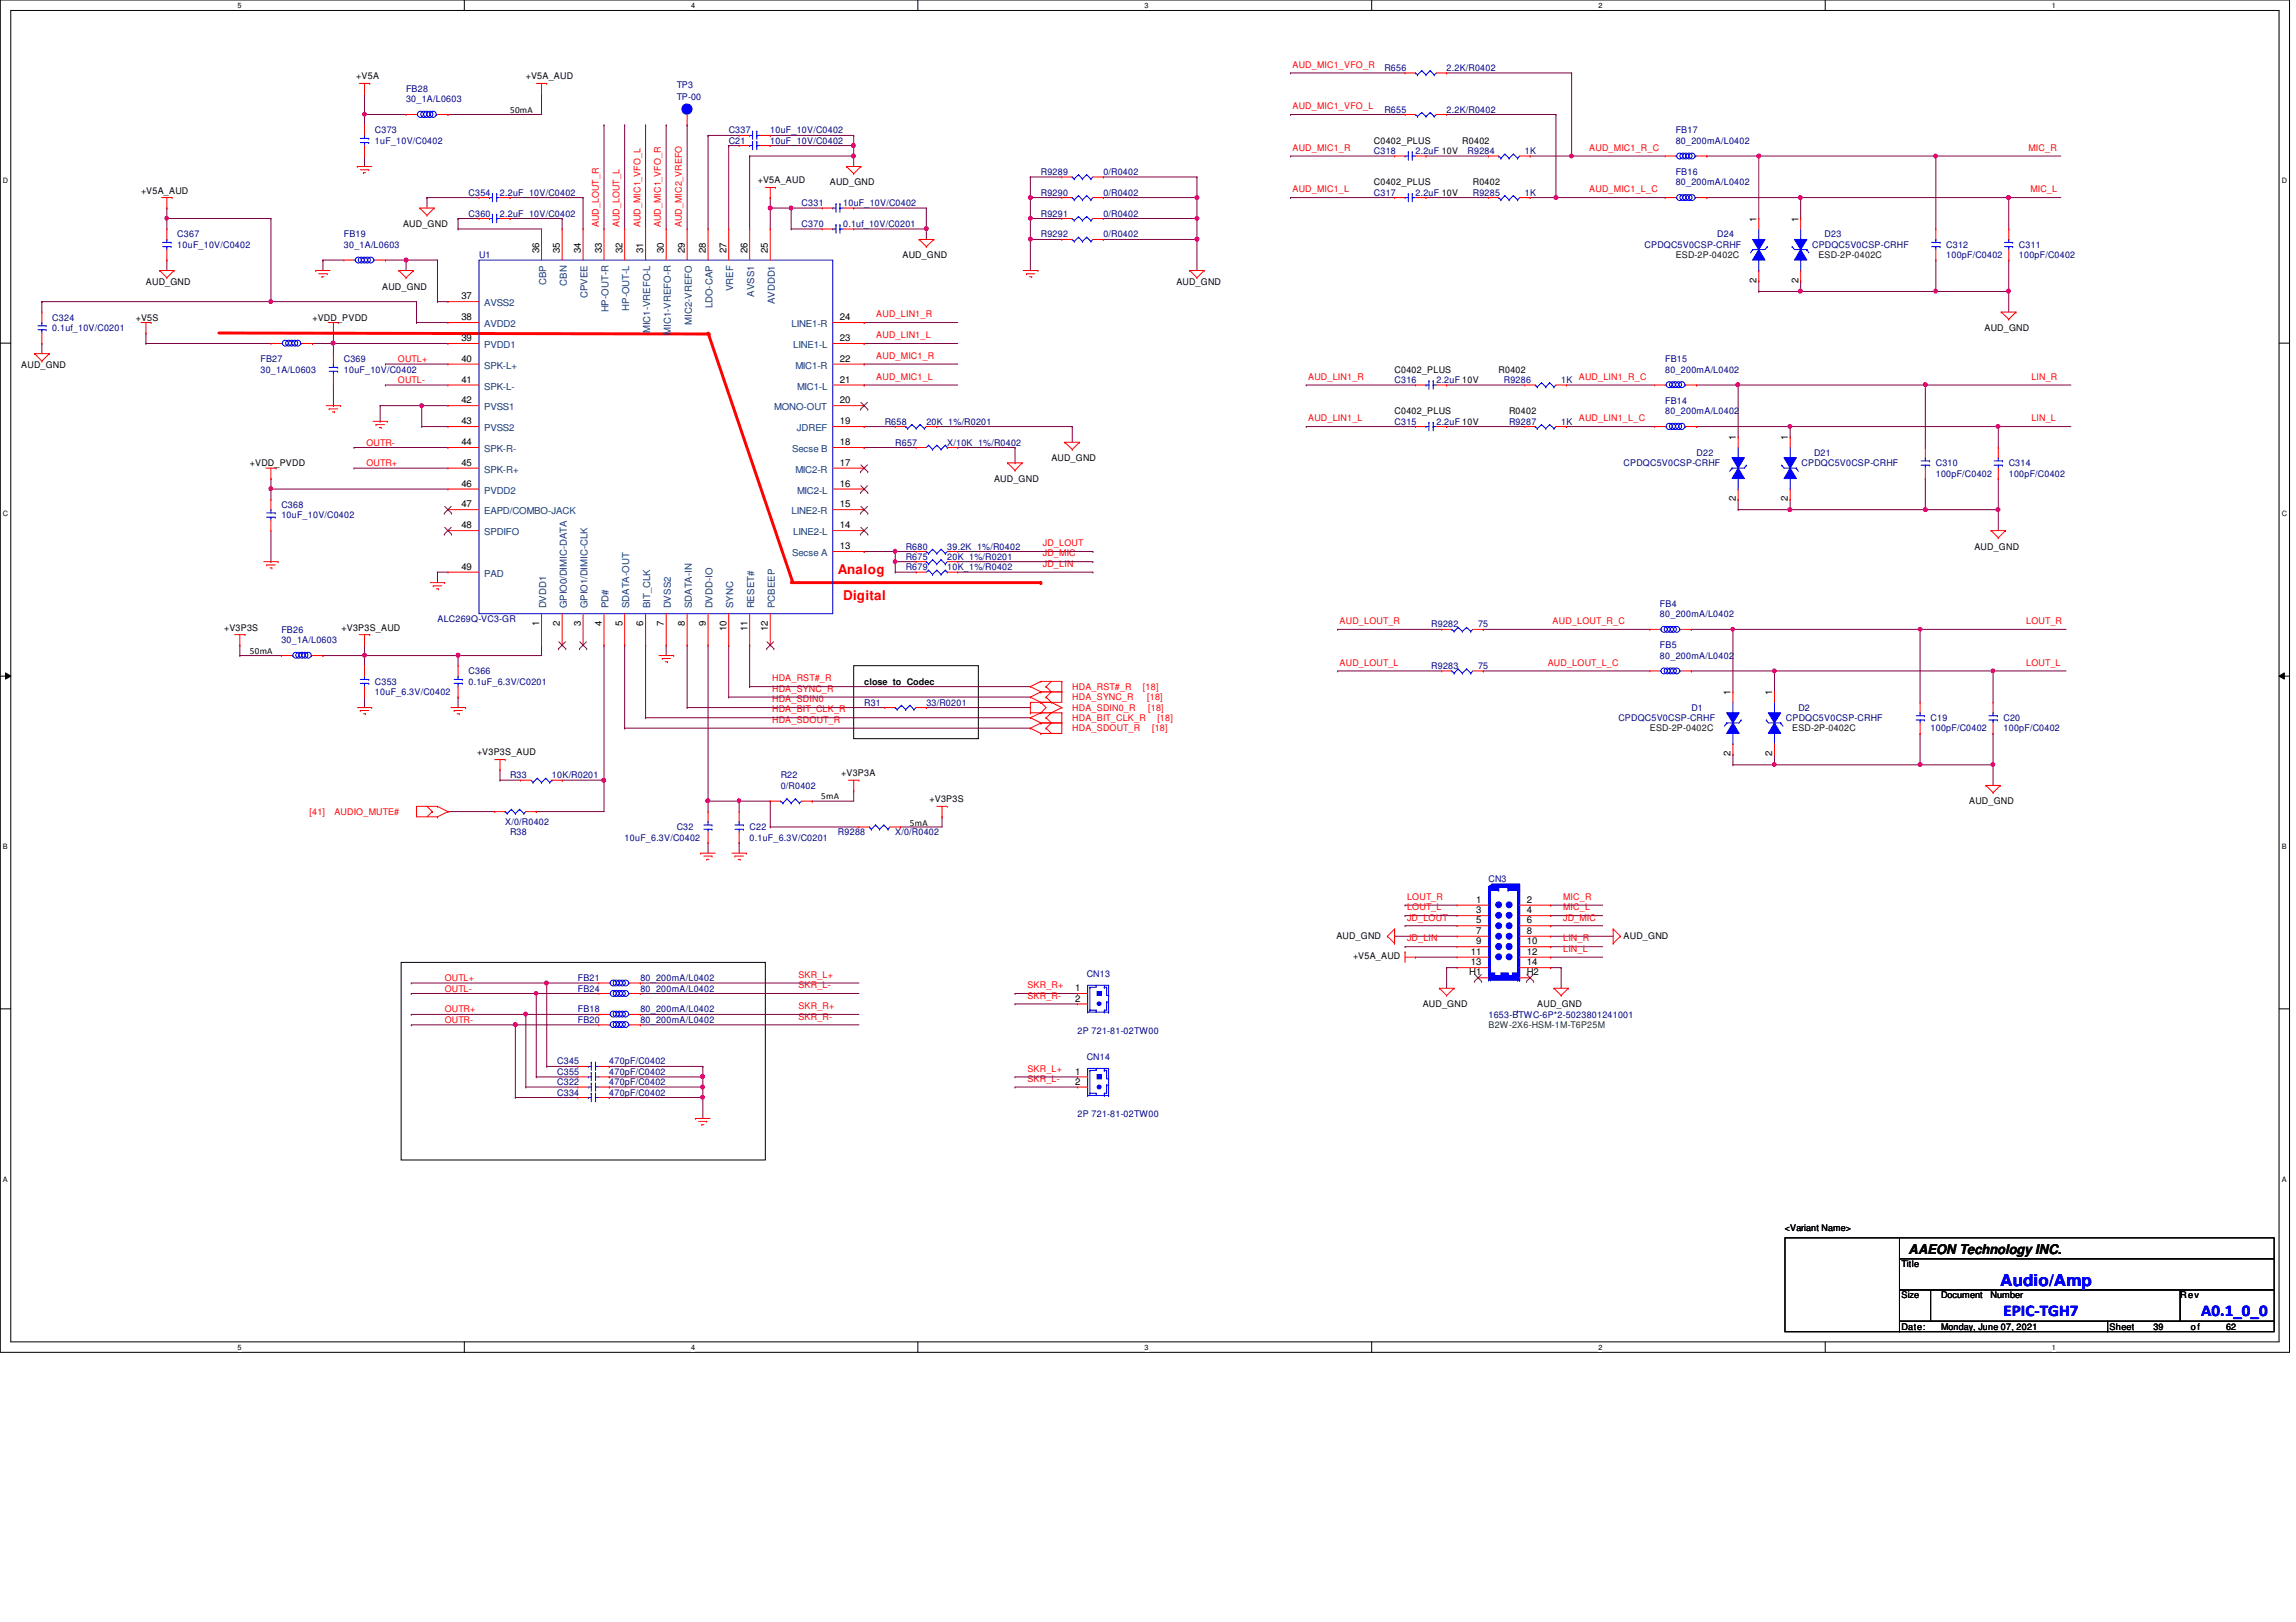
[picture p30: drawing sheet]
<svg xmlns="http://www.w3.org/2000/svg" width="297mm" height="210mm" viewBox="0 0 297 210" stroke-linecap="round" stroke-linejoin="round" font-family="sans-serif">
<defs><g id="words">
<g font-size="2.1" fill="#00f">
<text x="258.8" y="166.4">Audio/Amp</text>
<text x="259.2" y="170.3">EPIC-TGH7</text>
<text x="284.8" y="170.3">A0.1_0_0</text>
</g>
<g font-size="1.7" fill="#f00">
<text x="108.4" y="74.3">Analog</text>
<text x="109.1" y="77.7">Digital</text>
</g>
<text font-size="1.7" x="246.9" y="162.2">AAEON Technology INC.</text>
<g font-size="1.2">
<text x="46.1" y="10.2">+V5A</text>
<text x="68" y="10.2">+V5A_AUD</text>
<text x="66" y="14.6">50mA</text>
<text x="98" y="23.7">+V5A_AUD</text>
<text x="177.8" y="18.6">C0402_PLUS</text>
<text x="189.2" y="18.6">R0402</text>
<text x="18.2" y="25.1">+V5A_AUD</text>
<text x="52.2" y="29.4">AUD_GND</text>
<text x="107.4" y="24">AUD_GND</text>
<text x="177.8" y="24">C0402_PLUS</text>
<text x="190.5" y="24">R0402</text>
<text x="227.2" y="28.7" transform="rotate(-90 227.2 28.7)">1</text>
<text x="232.7" y="28.7" transform="rotate(-90 232.7 28.7)">1</text>
<text x="69.8" y="32.7" transform="rotate(-90 69.8 32.7)">36</text>
<text x="72.4" y="32.7" transform="rotate(-90 72.4 32.7)">35</text>
<text x="75.1" y="32.7" transform="rotate(-90 75.1 32.7)">34</text>
<text x="77.8" y="32.7" transform="rotate(-90 77.8 32.7)">33</text>
<text x="80.5" y="32.7" transform="rotate(-90 80.5 32.7)">32</text>
<text x="83.2" y="32.7" transform="rotate(-90 83.2 32.7)">31</text>
<text x="85.9" y="32.7" transform="rotate(-90 85.9 32.7)">30</text>
<text x="88.6" y="32.7" transform="rotate(-90 88.6 32.7)">29</text>
<text x="91.3" y="32.7" transform="rotate(-90 91.3 32.7)">28</text>
<text x="94" y="32.7" transform="rotate(-90 94 32.7)">27</text>
<text x="96.7" y="32.7" transform="rotate(-90 96.7 32.7)">26</text>
<text x="99.4" y="32.7" transform="rotate(-90 99.4 32.7)">25</text>
<text x="116.8" y="33.4">AUD_GND</text>
<text x="17.6" y="41.5">+V5S</text>
<text x="18.9" y="36.9">AUD_GND</text>
<text x="40.4" y="41.5">+VDD_PVDD</text>
<text x="49.4" y="37.5">AUD_GND</text>
<text x="59.7" y="38.7">37</text>
<text x="59.7" y="41.4">38</text>
<text x="108.7" y="41.4">24</text>
<text x="152.2" y="36.9">AUD_GND</text>
<text x="227.2" y="36.6" transform="rotate(-90 227.2 36.6)">2</text>
<text x="232.7" y="36.6" transform="rotate(-90 232.7 36.6)">2</text>
<text x="2.7" y="47.7">AUD_GND</text>
<text x="59.7" y="44.2">39</text>
<text x="59.7" y="46.8">40</text>
<text x="108.7" y="46.8">22</text>
<text x="108.7" y="44.2">23</text>
<text x="256.7" y="42.8">AUD_GND</text>
<text x="59.7" y="49.5">41</text>
<text x="59.7" y="52.2">42</text>
<text x="108.7" y="52.2">20</text>
<text x="108.7" y="49.5">21</text>
<text x="180.4" y="48.2">C0402_PLUS</text>
<text x="180.4" y="53.6">C0402_PLUS</text>
<text x="193.9" y="48.2">R0402</text>
<text x="195.2" y="53.6">R0402</text>
<text x="59.7" y="54.9">43</text>
<text x="59.7" y="57.6">44</text>
<text x="108.7" y="57.6">18</text>
<text x="108.7" y="54.9">19</text>
<text x="136" y="59.7">AUD_GND</text>
<text x="224.6" y="57" transform="rotate(-90 224.6 57)">1</text>
<text x="231.3" y="57" transform="rotate(-90 231.3 57)">1</text>
<text x="32.3" y="60.3">+VDD_PVDD</text>
<text x="59.7" y="60.3">45</text>
<text x="59.7" y="63">46</text>
<text x="59.7" y="65.7">47</text>
<text x="108.7" y="65.7">15</text>
<text x="108.7" y="63">16</text>
<text x="108.7" y="60.3">17</text>
<text x="128.6" y="62.4">AUD_GND</text>
<text x="224.6" y="64.9" transform="rotate(-90 224.6 64.9)">2</text>
<text x="231.3" y="64.9" transform="rotate(-90 231.3 64.9)">2</text>
<text x="59.7" y="68.4">48</text>
<text x="108.7" y="71.1">13</text>
<text x="108.7" y="68.4">14</text>
<text x="255.4" y="71.1">AUD_GND</text>
<text x="59.7" y="73.7">49</text>
<text x="29" y="81.6">+V3P3S</text>
<text x="44.2" y="81.6">+V3P3S_AUD</text>
<text x="69.8" y="81" transform="rotate(-90 69.8 81)">1</text>
<text x="72.4" y="81" transform="rotate(-90 72.4 81)">2</text>
<text x="75.1" y="81" transform="rotate(-90 75.1 81)">3</text>
<text x="77.8" y="81" transform="rotate(-90 77.8 81)">4</text>
<text x="80.5" y="81" transform="rotate(-90 80.5 81)">5</text>
<text x="83.2" y="81" transform="rotate(-90 83.2 81)">6</text>
<text x="85.9" y="81" transform="rotate(-90 85.9 81)">7</text>
<text x="88.6" y="81" transform="rotate(-90 88.6 81)">8</text>
<text x="91.3" y="81" transform="rotate(-90 91.3 81)">9</text>
<text x="94" y="81.7" transform="rotate(-90 94 81.7)">10</text>
<text x="96.7" y="81.7" transform="rotate(-90 96.7 81.7)">11</text>
<text x="99.4" y="81.7" transform="rotate(-90 99.4 81.7)">12</text>
<text x="32.3" y="84.6">50mA</text>
<text x="111.8" y="88.6">close to Codec</text>
<text x="223.9" y="90" transform="rotate(-90 223.9 90)">1</text>
<text x="229.3" y="90" transform="rotate(-90 229.3 90)">1</text>
<text x="61.7" y="97.7">+V3P3S_AUD</text>
<text x="108.8" y="100.5">+V3P3A</text>
<text x="223.9" y="97.9" transform="rotate(-90 223.9 97.9)">2</text>
<text x="229.3" y="97.9" transform="rotate(-90 229.3 97.9)">2</text>
<text x="106.3" y="103.5">5mA</text>
<text x="117.7" y="106.8">5mA</text>
<text x="120.3" y="103.8">+V3P3S</text>
<text x="254.8" y="104.1">AUD_GND</text>
<text x="191" y="116.8">1</text>
<text x="191" y="118.2">3</text>
<text x="191" y="119.5">5</text>
<text x="197.5" y="116.8">2</text>
<text x="197.5" y="118.2">4</text>
<text x="197.5" y="119.5">6</text>
<text x="172.9" y="121.5">AUD_GND</text>
<text x="175" y="124.2">+V5A_AUD</text>
<text x="190.3" y="123.6">11</text>
<text x="190.3" y="124.9">13</text>
<text x="191" y="120.9">7</text>
<text x="191" y="122.2">9</text>
<text x="197.5" y="120.9">8</text>
<text x="197.5" y="122.2">10</text>
<text x="197.5" y="123.6">12</text>
<text x="197.5" y="124.9">14</text>
<text x="210.1" y="121.5">AUD_GND</text>
<text x="139.1" y="128.3">1</text>
<text x="139.1" y="129.6">2</text>
<text x="184.1" y="130.3">AUD_GND</text>
<text x="190.1" y="126.2">H1</text>
<text x="197.5" y="126.2">H2</text>
<text x="198.9" y="130.3">AUD_GND</text>
<text x="139.1" y="139.1">1</text>
<text x="139.1" y="140.4">2</text>
<text x="230.9" y="159.3">&lt;Variant Name&gt;</text>
<text x="246" y="164">Title</text>
<text x="246" y="168">Size</text>
<text x="246" y="172.1">Date:</text>
<text x="251.1" y="168">Document</text>
<text x="251.1" y="172.1">Monday, June 07, 2021</text>
<text x="257.5" y="168">Number</text>
<text x="272.9" y="172.1">Sheet</text>
<text x="278.6" y="172.1">39</text>
<text x="282.1" y="168">Rev</text>
<text x="283.4" y="172.1">o f</text>
<text x="288" y="172.1">62</text>
</g>
<g font-size="1.2" fill="#000080">
<text x="52.5" y="11.9">FB28</text>
<text x="87.5" y="11.3">TP3</text>
<text x="179.1" y="9.2">R656</text>
<text x="187.2" y="9.2">2.2K/R0402</text>
<text x="48.5" y="17.3">C373</text>
<text x="52.5" y="13.2">30_1A/L0603</text>
<text x="87.5" y="13">TP-00</text>
<text x="94.3" y="17.3">C337</text>
<text x="99.6" y="17.3">10uF_10V/C0402</text>
<text x="179.1" y="14.6">R655</text>
<text x="187.2" y="14.6">2.2K/R0402</text>
<text x="216.8" y="17.3">FB17</text>
<text x="48.5" y="18.6">1uF_10V/C0402</text>
<text x="94.3" y="18.6">C21</text>
<text x="99.6" y="18.6">10uF_10V/C0402</text>
<text x="134.7" y="22.6">R9289</text>
<text x="142.7" y="22.6">0/R0402</text>
<text x="177.8" y="19.9">C318</text>
<text x="183.1" y="19.9">2.2uF 10V</text>
<text x="189.9" y="19.9">R9284</text>
<text x="197.3" y="19.9">1K</text>
<text x="216.8" y="22.6">FB16</text>
<text x="216.8" y="18.6">80_200mA/L0402</text>
<text x="60.6" y="28">C360</text>
<text x="60.6" y="25.4">C354</text>
<text x="64.7" y="28">2.2uF_10V/C0402</text>
<text x="64.7" y="25.4">2.2uF_10V/C0402</text>
<text x="103.7" y="29.4">C370</text>
<text x="103.7" y="26.7">C331</text>
<text x="109.1" y="29.4">0.1uf_10V/C0201</text>
<text x="109.1" y="26.7">10uF_10V/C0402</text>
<text x="134.7" y="25.4">R9290</text>
<text x="134.7" y="28">R9291</text>
<text x="142.7" y="25.4">0/R0402</text>
<text x="142.7" y="28">0/R0402</text>
<text x="177.8" y="25.4">C317</text>
<text x="183.1" y="25.4">2.2uF 10V</text>
<text x="190.5" y="25.4">R9285</text>
<text x="197.3" y="25.4">1K</text>
<text x="216.8" y="24">80_200mA/L0402</text>
<text x="22.9" y="30.7">C367</text>
<text x="22.9" y="32.1">10uF_10V/C0402</text>
<text x="44.5" y="30.7">FB19</text>
<text x="44.5" y="32.1">30_1A/L0603</text>
<text x="62" y="33.4">U1</text>
<text x="134.7" y="30.7">R9292</text>
<text x="142.7" y="30.7">0/R0402</text>
<text x="212.8" y="32.1">CPDQC5V0CSP-CRHF</text>
<text x="222.2" y="30.7">D24</text>
<text x="234.4" y="32.1">CPDQC5V0CSP-CRHF</text>
<text x="236" y="30.7">D23</text>
<text x="251.8" y="32.1">C312</text>
<text x="251.8" y="33.4">100pF/C0402</text>
<text x="261.2" y="32.1">C311</text>
<text x="261.2" y="33.4">100pF/C0402</text>
<text x="6.8" y="41.5">C324</text>
<text x="6.8" y="42.8">0.1uf_10V/C0201</text>
<text x="33.7" y="46.9">FB27</text>
<text x="44.5" y="46.9">C369</text>
<text x="215.4" y="46.9">FB15</text>
<text x="33.7" y="48.2">30_1A/L0603</text>
<text x="44.5" y="48.2">10uF_10V/C0402</text>
<text x="180.4" y="49.6">C316</text>
<text x="185.8" y="49.6">2.2uF 10V</text>
<text x="194.6" y="49.6">R9286</text>
<text x="202" y="49.6">1K</text>
<text x="215.4" y="48.2">80_200mA/L0402</text>
<text x="215.4" y="52.3">FB14</text>
<text x="215.4" y="53.6">80_200mA/L0402</text>
<text x="114.5" y="54.9">R658</text>
<text x="115.8" y="57.7">R657</text>
<text x="119.8" y="54.9">20K_1%/R0201</text>
<text x="122.6" y="57.7">X/10K_1%/R0402</text>
<text x="180.4" y="54.9">C315</text>
<text x="185.8" y="54.9">2.2uF 10V</text>
<text x="195.2" y="54.9">R9287</text>
<text x="202" y="54.9">1K</text>
<text x="219.5" y="59">D22</text>
<text x="234.7" y="59">D21</text>
<text x="36.4" y="65.7">C368</text>
<text x="210.1" y="60.3">CPDQC5V0CSP-CRHF</text>
<text x="233.1" y="60.3">CPDQC5V0CSP-CRHF</text>
<text x="250.4" y="60.3">C310</text>
<text x="250.4" y="61.7">100pF/C0402</text>
<text x="259.9" y="60.3">C314</text>
<text x="259.9" y="61.7">100pF/C0402</text>
<text x="36.4" y="67.1">10uF_10V/C0402</text>
<text x="117.2" y="71.1">R680</text>
<text x="122.6" y="71.1">39.2K_1%/R0402</text>
<text x="117.2" y="72.5">R675</text>
<text x="117.2" y="73.8">R679</text>
<text x="122.6" y="72.5">20K_1%/R0201</text>
<text x="122.6" y="73.8">10K_1%/R0402</text>
<text x="36.4" y="81.9">FB26</text>
<text x="36.4" y="83.2">30_1A/L0603</text>
<text x="56.6" y="80.5">ALC269Q-VC3-GR</text>
<text x="185.2" y="81.2">R9282</text>
<text x="191.2" y="81.2">75</text>
<text x="214.8" y="83.9">FB5</text>
<text x="214.8" y="78.5">FB4</text>
<text x="214.8" y="79.9">80_200mA/L0402</text>
<text x="48.5" y="88.6">C353</text>
<text x="48.5" y="90">10uF_6.3V/C0402</text>
<text x="60.6" y="87.2">C366</text>
<text x="60.6" y="88.6">0.1uF_6.3V/C0201</text>
<text x="185.2" y="86.6">R9283</text>
<text x="191.2" y="86.6">75</text>
<text x="214.8" y="85.3">80_200mA/L0402</text>
<text x="111.8" y="91.3">R31</text>
<text x="119.8" y="91.3">33/R0201</text>
<text x="209.4" y="93.3">CPDQC5V0CSP-CRHF</text>
<text x="218.8" y="92">D1</text>
<text x="231.1" y="93.3">CPDQC5V0CSP-CRHF</text>
<text x="232.7" y="92">D2</text>
<text x="249.8" y="93.3">C19</text>
<text x="249.8" y="94.7">100pF/C0402</text>
<text x="259.2" y="93.3">C20</text>
<text x="259.2" y="94.7">100pF/C0402</text>
<text x="66" y="100.7">R33</text>
<text x="71.4" y="100.7">10K/R0201</text>
<text x="101" y="100.7">R22</text>
<text x="65.4" y="106.8">X/0/R0402</text>
<text x="87.5" y="107.4">C32</text>
<text x="97" y="107.4">C22</text>
<text x="101" y="102.1">0/R0402</text>
<text x="66" y="108.1">R38</text>
<text x="80.8" y="108.8">10uF_6.3V/C0402</text>
<text x="97" y="108.8">0.1uF_6.3V/C0201</text>
<text x="108.4" y="108.1">R9288</text>
<text x="115.8" y="108.1">X/0/R0402</text>
<text x="192.6" y="114.2">CN3</text>
<text x="74.8" y="127">FB21</text>
<text x="74.8" y="128.3">FB24</text>
<text x="74.8" y="131">FB18</text>
<text x="82.8" y="127">80_200mA/L0402</text>
<text x="82.8" y="128.3">80_200mA/L0402</text>
<text x="82.8" y="131">80_200mA/L0402</text>
<text x="140.6" y="126.4">CN13</text>
<text x="192.6" y="131.7">1653-BTWC-6P*2-5023801241001</text>
<text x="72.1" y="137.8">C345</text>
<text x="74.8" y="132.4">FB20</text>
<text x="78.8" y="137.8">470pF/C0402</text>
<text x="82.8" y="132.4">80_200mA/L0402</text>
<text x="139.4" y="133.9">2P 721-81-02TW00</text>
<text x="140.6" y="137.2">CN14</text>
<text x="72.1" y="139.1">C355</text>
<text x="72.1" y="140.5">C322</text>
<text x="72.1" y="141.8">C334</text>
<text x="78.8" y="139.1">470pF/C0402</text>
<text x="78.8" y="140.5">470pF/C0402</text>
<text x="78.8" y="141.8">470pF/C0402</text>
<text x="139.4" y="144.6">2P 721-81-02TW00</text>
</g>
<g font-size="1.2" fill="#f00">
<text x="167.2" y="8.8">AUD_MIC1_VFO_R</text>
<text x="167.2" y="14.1">AUD_MIC1_VFO_L</text>
<text x="167.2" y="19.5">AUD_MIC1_R</text>
<text x="205.6" y="19.5">AUD_MIC1_R_C</text>
<text x="262.4" y="19.5">MIC_R</text>
<text x="77.5" y="29.4" transform="rotate(-90 77.5 29.4)">AUD_LOUT_R</text>
<text x="80.1" y="29.4" transform="rotate(-90 80.1 29.4)">AUD_LOUT_L</text>
<text x="82.8" y="29.4" transform="rotate(-90 82.8 29.4)">AUD_MIC1_VFO_L</text>
<text x="85.5" y="29.4" transform="rotate(-90 85.5 29.4)">AUD_MIC1_VFO_R</text>
<text x="88.2" y="29.4" transform="rotate(-90 88.2 29.4)">AUD_MIC2_VREFO</text>
<text x="167.2" y="24.9">AUD_MIC1_L</text>
<text x="205.6" y="24.9">AUD_MIC1_L_C</text>
<text x="262.7" y="24.9">MIC_L</text>
<text x="113.4" y="41.1">AUD_LIN1_R</text>
<text x="51.5" y="46.9">OUTL+</text>
<text x="113.4" y="46.4">AUD_MIC1_R</text>
<text x="113.4" y="43.8">AUD_LIN1_L</text>
<text x="51.5" y="49.6">OUTL-</text>
<text x="113.4" y="49.1">AUD_MIC1_L</text>
<text x="169.2" y="49.1">AUD_LIN1_R</text>
<text x="204.3" y="49.1">AUD_LIN1_R_C</text>
<text x="262.8" y="49.1">LIN_R</text>
<text x="47.4" y="57.7">OUTR-</text>
<text x="169.2" y="54.5">AUD_LIN1_L</text>
<text x="204.3" y="54.5">AUD_LIN1_L_C</text>
<text x="262.8" y="54.5">LIN_L</text>
<text x="47.4" y="60.3">OUTR+</text>
<text x="134.9" y="70.7">JD_LOUT</text>
<text x="134.9" y="73.4">JD_LIN</text>
<text x="134.9" y="72">JD_MIC</text>
<text x="173.3" y="80.8">AUD_LOUT_R</text>
<text x="200.9" y="80.8">AUD_LOUT_R_C</text>
<text x="262.1" y="80.8">LOUT_R</text>
<text x="99.9" y="89.5">HDA_SYNC_R</text>
<text x="99.9" y="88.2">HDA_RST#_R</text>
<text x="138.7" y="89.3">HDA_RST#_R</text>
<text x="147.9" y="89.3">[18]</text>
<text x="173.3" y="86.1">AUD_LOUT_L</text>
<text x="200.2" y="86.1">AUD_LOUT_L_C</text>
<text x="262.1" y="86.1">LOUT_L</text>
<text x="99.9" y="90.9">HDA_SDIN0</text>
<text x="99.9" y="93.6">HDA_SDOUT_R</text>
<text x="99.9" y="92.2">HDA_BIT_CLK_R</text>
<text x="138.7" y="92">HDA_SDIN0_R</text>
<text x="138.7" y="93.3">HDA_BIT_CLK_R</text>
<text x="138.7" y="90.6">HDA_SYNC_R</text>
<text x="138.7" y="94.7">HDA_SDOUT_R</text>
<text x="148.4" y="90.6">[18]</text>
<text x="148.5" y="92">[18]</text>
<text x="149.1" y="94.7">[18]</text>
<text x="149.7" y="93.3">[18]</text>
<text x="40" y="105.5">[41]</text>
<text x="43.3" y="105.5">AUDIO_MUTE#</text>
<text x="182" y="116.5">LOUT_R</text>
<text x="182" y="117.8">LOUT_L</text>
<text x="182" y="119.1">JD_LOUT</text>
<text x="202.2" y="117.8">MIC_L</text>
<text x="202.2" y="116.5">MIC_R</text>
<text x="202.2" y="119.1">JD_MIC</text>
<text x="182" y="121.8">JD_LIN</text>
<text x="202.2" y="121.8">LIN_R</text>
<text x="202.2" y="123.2">LIN_L</text>
<text x="57.5" y="131">OUTR+</text>
<text x="57.5" y="128.3">OUTL-</text>
<text x="57.5" y="127">OUTL+</text>
<text x="103.3" y="132">SKR_R-</text>
<text x="103.3" y="130.6">SKR_R+</text>
<text x="103.3" y="126.5">SKR_L+</text>
<text x="103.3" y="127.9">SKR_L-</text>
<text x="132.9" y="127.9">SKR_R+</text>
<text x="132.9" y="129.2">SKR_R-</text>
<text x="57.5" y="132.4">OUTR-</text>
<text x="132.9" y="140">SKR_L-</text>
<text x="132.9" y="138.7">SKR_L+</text>
</g>
<g font-size="1.2" fill="#004000">
<text x="216.8" y="33.4">ESD-2P-0402C</text>
<text x="235.2" y="33.4">ESD-2P-0402C</text>
<text x="213.4" y="94.7">ESD-2P-0402C</text>
<text x="231.9" y="94.7">ESD-2P-0402C</text>
</g>
<g font-size="1.2" fill="#004080">
<text x="62.7" y="39.6">AVSS2</text>
<text x="70.7" y="36.9" transform="rotate(-90 70.7 36.9)">CBP</text>
<text x="73.3" y="37" transform="rotate(-90 73.3 37)">CBN</text>
<text x="76" y="38.6" transform="rotate(-90 76 38.6)">CPVEE</text>
<text x="78.7" y="40.4" transform="rotate(-90 78.7 40.4)">HP-OUT-R</text>
<text x="81.4" y="40.2" transform="rotate(-90 81.4 40.2)">HP-OUT-L</text>
<text x="92.2" y="39.9" transform="rotate(-90 92.2 39.9)">LDO-CAP</text>
<text x="94.9" y="37.7" transform="rotate(-90 94.9 37.7)">VREF</text>
<text x="97.6" y="38.4" transform="rotate(-90 97.6 38.4)">AVSS1</text>
<text x="100.2" y="39.4" transform="rotate(-90 100.2 39.4)">AVDDD1</text>
<text x="62.7" y="42.3">AVDD2</text>
<text x="62.7" y="45">PVDD1</text>
<text x="62.7" y="47.7">SPK-L+</text>
<text x="84.1" y="43.1" transform="rotate(-90 84.1 43.1)">MIC1-VREFO-L</text>
<text x="86.8" y="43.3" transform="rotate(-90 86.8 43.3)">MIC1-VREFO-R</text>
<text x="89.5" y="42" transform="rotate(-90 89.5 42)">MIC2-VREFO</text>
<text x="102.4" y="42.3">LINE1-R</text>
<text x="102.6" y="45">LINE1-L</text>
<text x="102.9" y="47.7">MIC1-R</text>
<text x="62.7" y="50.4">SPK-L-</text>
<text x="62.7" y="53.1">PVSS1</text>
<text x="100.2" y="53.1">MONO-OUT</text>
<text x="103.1" y="50.4">MIC1-L</text>
<text x="62.7" y="55.8">PVSS2</text>
<text x="62.7" y="58.5">SPK-R-</text>
<text x="102.5" y="58.5">Secse B</text>
<text x="103.1" y="55.8">JDREF</text>
<text x="62.7" y="61.2">SPK-R+</text>
<text x="62.7" y="63.9">PVDD2</text>
<text x="102.9" y="61.2">MIC2-R</text>
<text x="103.1" y="63.9">MIC2-L</text>
<text x="62.7" y="66.5">EAPD/COMBO-JACK</text>
<text x="62.7" y="69.3">SPDIFO</text>
<text x="102.4" y="66.5">LINE2-R</text>
<text x="102.5" y="72">Secse A</text>
<text x="102.6" y="69.3">LINE2-L</text>
<text x="62.7" y="74.6">PAD</text>
<text x="70.7" y="78.7" transform="rotate(-90 70.7 78.7)">DVDD1</text>
<text x="73.3" y="78.7" transform="rotate(-90 73.3 78.7)">GPIO0/DIMIC-DATA</text>
<text x="76" y="78.7" transform="rotate(-90 76 78.7)">GPIO1/DIMIC-CLK</text>
<text x="78.7" y="78.7" transform="rotate(-90 78.7 78.7)">PD#</text>
<text x="81.4" y="78.7" transform="rotate(-90 81.4 78.7)">SDATA-OUT</text>
<text x="84.1" y="78.7" transform="rotate(-90 84.1 78.7)">BIT_CLK</text>
<text x="86.8" y="78.7" transform="rotate(-90 86.8 78.7)">DVSS2</text>
<text x="89.5" y="78.7" transform="rotate(-90 89.5 78.7)">SDATA-IN</text>
<text x="92.2" y="78.7" transform="rotate(-90 92.2 78.7)">DVDD-IO</text>
<text x="94.9" y="78.7" transform="rotate(-90 94.9 78.7)">SYNC</text>
<text x="97.6" y="78.7" transform="rotate(-90 97.6 78.7)">RESET#</text>
<text x="100.2" y="78.7" transform="rotate(-90 100.2 78.7)">PCBEEP</text>
</g>
<text font-size="1.2" fill="#008000" x="192.6" y="133.1">B2W-2X6-HSM-1M-T6P25M</text>
<g font-size=".9">
<text x="30.7" y="1">5</text>
<text x="89.4" y="1">4</text>
<text x="148.1" y="1">3</text>
<text x="206.8" y="1">2</text>
<text x="265.5" y="1">1</text>
<text x=".4" y="23.7">D</text>
<text x="295.2" y="23.7">D</text>
<text x=".4" y="66.8">C</text>
<text x="295.2" y="66.8">C</text>
<text x=".4" y="109.9">B</text>
<text x="295.2" y="109.9">B</text>
<text x=".4" y="152.9">A</text>
<text x="295.2" y="152.9">A</text>
<text x="30.7" y="174.7">5</text>
<text x="89.4" y="174.7">4</text>
<text x="148.1" y="174.7">3</text>
<text x="206.8" y="174.7">2</text>
<text x="265.5" y="174.7">1</text>
</g>
</g></defs>
<path d="M0 0h296.2v175h-296.2zM1.4 1.4h293.4v172.3h-293.4z" fill="none" stroke="#000" stroke-width=".13"/>
<g fill="#fff">
<path d="M30.7 .2h.5v1h-.5z"/>
<path d="M30.7 173.8h.5v1.1h-.5z"/>
</g>
<path d="M60.1 0v1.4M60.1 173.7v1.3" fill="none" stroke="#000" stroke-width=".13"/>
<g fill="#fff">
<path d="M89.4 .2h.5v1h-.5z"/>
<path d="M89.4 173.8h.5v1.1h-.5z"/>
</g>
<path d="M118.7 0v1.4M118.7 173.7v1.3" fill="none" stroke="#000" stroke-width=".13"/>
<g fill="#fff">
<path d="M148.1 .2h.5v1h-.5z"/>
<path d="M148.1 173.8h.5v1.1h-.5z"/>
</g>
<path d="M177.5 0v1.4M177.5 173.7v1.3" fill="none" stroke="#000" stroke-width=".13"/>
<g fill="#fff">
<path d="M206.8 .2h.5v1h-.5z"/>
<path d="M206.8 173.8h.5v1.1h-.5z"/>
</g>
<path d="M236.1 0v1.4M236.1 173.7v1.3" fill="none" stroke="#000" stroke-width=".13"/>
<g fill="#fff">
<path d="M265.5 .2h.5v1h-.5z"/>
<path d="M265.5 173.8h.5v1.1h-.5z"/>
<path d="M.4 22.9h.7v1h-.7z"/>
<path d="M295.2 22.9h.7v1h-.7z"/>
<path d="M.4 65.9h.7v1.1h-.7z"/>
<path d="M295.2 65.9h.7v1.1h-.7z"/>
</g>
<path d="M0 44.4h1.4M294.8 44.4h1.4" fill="none" stroke="#000" stroke-width=".13"/>
<g fill="#fff">
<path d="M.4 109h.6v1.1h-.6z"/>
<path d="M295.2 109h.6v1.1h-.6z"/>
</g>
<path d="M0 87.5h1.4M.7 87.1l.7 .4-.7 .4zM294.8 87.5l.7-.4v.8zM294.8 87.5h1.4" fill="none" stroke="#000" stroke-width=".13"/>
<path d="M.7 87.1l.7 .4-.7 .4zM294.8 87.5l.7-.4v.8z" fill="#000"/>
<g fill="#fff">
<path d="M.4 152.1h.6v1h-.6z"/>
<path d="M295.2 152.1h.6v1h-.6z"/>
</g>
<path d="M110.4 86.1h16.2v9.5h-16.2zM0 130.6h1.4M51.9 124.5h47.1v25.6h-47.1zM294.8 130.6h1.4" fill="none" stroke="#000" stroke-width=".13"/>
<path d="M28.3 43.1l63.4 .1" fill="none" stroke="#f00" stroke-width=".38"/>
<circle cx="91.7" cy="43.2" r=".19" fill="#f00"/>
<path d="M91.6 43.1l10.9 32" fill="none" stroke="#f00" stroke-width=".38"/>
<circle cx="102.5" cy="75.1" r=".19" fill="#f00"/>
<path d="M102.4 75.4h32.3" fill="none" stroke="#f00" stroke-width=".38"/>
<circle cx="134.7" cy="75.4" r=".19" fill="#f00"/>
<g fill="none" stroke="#800040" stroke-width=".13">
<path d="M45.8 57.9h.1M45.8 57.9h12.2M49.9 49.8h.1M49.9 47.1h.1M49.9 49.8h8.1M49.9 47.1h8.1M45.8 60.6h.1M45.8 60.6h12.2M95.6 109.1h.1M95.6 109.1v1.3M110.4 102.3h.1M110.4 102.3v1.4"/>
<path d="M69.4 128.6h.1M69.4 128.6v10.8M68 140.7h.1M68 140.7h6.8"/>
</g>
<path d="M69.2 128.4h.3l.1 .1-.1 .2-.2 .1-.1-.1z" fill-rule="evenodd" fill="#f0f"/>
<path d="M69.2 128.4h.3l.1 .1-.1 .2-.2 .1-.1-.1z" fill="none" stroke="#f0f" stroke-width=".13"/>
<path d="M66.7 132.6h.1M66.7 132.6v9.4M66.7 132.6h10.8M69.4 128.6h.1M69.4 128.6h8.1M70.7 138h.1M70.7 138h4.1" fill="none" stroke="#800040" stroke-width=".13"/>
<circle cx="66.7" cy="132.6" r=".26" fill="#f0f"/>
<circle cx="66.7" cy="132.6" r=".26" fill="none" stroke="#f0f" stroke-width=".13"/>
<path d="M70.7 127.2h.1M70.7 127.2h6.8M78.8 140.7h.1M78.8 140.7h12.1" fill="none" stroke="#800040" stroke-width=".13"/>
<circle cx="90.9" cy="140.7" r=".26" fill="#f0f"/>
<circle cx="90.9" cy="140.7" r=".26" fill="none" stroke="#f0f" stroke-width=".13"/>
<g fill="none" stroke="#800040" stroke-width=".13">
<path d="M53.2 131.3h.1M53.2 131.3h14.8M78.8 139.4h.1M78.8 138h.1M78.8 138h12.1M82.8 132.6h.1M82.8 131.3h.1M82.8 132.6h28.3M82.8 131.3h28.3M90.9 138h.1M90.9 138v1.4h-12.1M66.7 142h.1"/>
<path d="M66.7 142h8.1"/>
</g>
<circle cx="90.9" cy="139.3" r=".26" fill="#f0f"/>
<circle cx="90.9" cy="139.3" r=".26" fill="none" stroke="#f0f" stroke-width=".13"/>
<path d="M53.2 128.6h.1M53.2 128.6h16.2M68 131.3h.1M68 131.3h9.5M90.9 139.4h.1M90.9 139.4v2.6M90.9 140.7h.1" fill="none" stroke="#800040" stroke-width=".13"/>
<path d="M67.8 131h.2l.2 .1v.3l-.2 .1-.2-.1z" fill-rule="evenodd" fill="#f0f"/>
<path d="M67.8 131h.2l.2 .1v.3l-.2 .1-.2-.1z" fill="none" stroke="#f0f" stroke-width=".13"/>
<path d="M68 131.3h.1M68 131.3v9.4M78.8 142h.1M78.8 142h12.1M90.9 142h.1M90.9 142v2.7" fill="none" stroke="#800040" stroke-width=".13"/>
<circle cx="90.9" cy="142" r=".25" fill="#f0f"/>
<circle cx="90.9" cy="142" r=".25" fill="none" stroke="#f0f" stroke-width=".13"/>
<path d="M53.2 127.2h.1M53.2 132.6h.1M53.2 127.2h17.5M53.2 132.6h13.5M69.4 139.4h.1M69.4 139.4h5.4M70.7 127.2h.1M70.7 127.2v10.8M82.8 127.2h.1M82.8 128.6h.1M82.8 127.2h28.3M82.8 128.6h28.3" fill="none" stroke="#800040" stroke-width=".13"/>
<circle cx="70.7" cy="127.2" r=".26" fill="#f0f"/>
<circle cx="70.7" cy="127.2" r=".26" fill="none" stroke="#f0f" stroke-width=".13"/>
<g fill="none" stroke="#800040" stroke-width=".13">
<path d="M167 14.8h.1M167 9.4h.1M167 9.4h14.8M167 14.8h14.8M187.2 9.4h.1M187.2 9.4h16.1M201.3 14.8h.1M201.3 14.8v10.8M203.3 9.4h.1M203.3 9.4v10.8M167 25.6h.1M167 20.2h.1"/>
<path d="M167 25.6h13.4M167 20.2h13.4M201.3 25.6h.1M201.3 25.6h14.1"/>
</g>
<circle cx="201.3" cy="25.6" r=".26" fill="#f0f"/>
<circle cx="201.3" cy="25.6" r=".26" fill="none" stroke="#f0f" stroke-width=".13"/>
<path d="M187.2 14.8h.1M187.2 14.8h14.1M203.3 20.2h.1M203.3 20.2h12.1" fill="none" stroke="#800040" stroke-width=".13"/>
<path d="M203.1 20l.2-.1 .2 .2v.3h-.2h-.2z" fill-rule="evenodd" fill="#f0f"/>
<path d="M203.1 20l.2-.1 .2 .2v.3h-.2h-.2z" fill="none" stroke="#f0f" stroke-width=".13"/>
<path d="M5.4 39h.1M5.4 39v1.4M5.4 39h29.6M5.4 44.4h.1M5.4 44.4v1.4M47.2 84.8h.1M47.2 84.8h12.1" fill="none" stroke="#800040" stroke-width=".13"/>
<circle cx="59.3" cy="84.8" r=".26" fill="#f0f"/>
<circle cx="59.3" cy="84.8" r=".26" fill="none" stroke="#f0f" stroke-width=".13"/>
<circle cx="47.2" cy="84.8" r=".26" fill="#f0f"/>
<circle cx="47.2" cy="84.8" r=".26" fill="none" stroke="#f0f" stroke-width=".13"/>
<path d="M53.9 41.7h.1M53.9 41.7h4.1M47.2 84.8h.1M47.2 84.8v1.3M224.2 81.4h.1M224.2 81.4h24.2M248.4 81.4h.1M248.4 81.4v9.5" fill="none" stroke="#800040" stroke-width=".13"/>
<circle cx="248.4" cy="81.4" r=".25" fill="#f0f"/>
<circle cx="248.4" cy="81.4" r=".25" fill="none" stroke="#f0f" stroke-width=".13"/>
<path d="M35 39h.1M35 39h18.9" fill="none" stroke="#800040" stroke-width=".13"/>
<path d="M34.9 38.8h.1l.2 .1v.3l-.2 .1-.1-.1z" fill-rule="evenodd" fill="#f0f"/>
<path d="M34.9 38.8h.1l.2 .1v.3l-.2 .1-.1-.1z" fill="none" stroke="#f0f" stroke-width=".13"/>
<path d="M53.9 39h.1M53.9 39v2.7M229.6 86.8h.1M229.6 86.8h28.2M248.4 94.9h.1M248.4 94.9v4.1M257.8 94.9h.1M257.8 86.8h.1M257.8 86.8v4.1M257.8 94.9v4.1M91.6 109.1h.1M91.6 109.1v1.3" fill="none" stroke="#800040" stroke-width=".13"/>
<path d="M257.7 86.6h.1l.2 .1v.3l-.2 .1-.1-.1z" fill-rule="evenodd" fill="#f0f"/>
<path d="M257.7 86.6h.1l.2 .1v.3l-.2 .1-.1-.1z" fill="none" stroke="#f0f" stroke-width=".13"/>
<path d="M257.8 99h.1M257.8 99v2.6" fill="none" stroke="#800040" stroke-width=".13"/>
<path d="M257.7 98.7h.1l.2 .1v.3l-.2 .1-.1-.1z" fill-rule="evenodd" fill="#f0f"/>
<path d="M257.7 98.7h.1l.2 .1v.3l-.2 .1-.1-.1z" fill="none" stroke="#f0f" stroke-width=".13"/>
<path d="M110.4 29.6h9.4M119.8 29.6h.1M248.4 99h.1M248.4 99h9.4" fill="none" stroke="#800040" stroke-width=".13"/>
<circle cx="119.8" cy="29.6" r=".26" fill="#f0f"/>
<circle cx="119.8" cy="29.6" r=".26" fill="none" stroke="#f0f" stroke-width=".13"/>
<path d="M47.2 14.8h.1M47.2 14.8h5.3M169 49.8h.1M169 49.8h14.1M249.1 49.8h.1M249.1 49.8h18.8" fill="none" stroke="#800040" stroke-width=".13"/>
<circle cx="249.1" cy="49.8" r=".26" fill="#f0f"/>
<circle cx="249.1" cy="49.8" r=".26" fill="none" stroke="#f0f" stroke-width=".13"/>
<path d="M258.5 55.2h.1M258.5 55.2h9.4" fill="none" stroke="#800040" stroke-width=".13"/>
<circle cx="258.5" cy="55.2" r=".25" fill="#f0f"/>
<circle cx="258.5" cy="55.2" r=".25" fill="none" stroke="#f0f" stroke-width=".13"/>
<path d="M250.4 20.2h.1M250.4 20.2h16.2" fill="none" stroke="#800040" stroke-width=".13"/>
<path d="M250.2 20l.2-.1 .2 .2v.3h-.2h-.2z" fill-rule="evenodd" fill="#f0f"/>
<path d="M250.2 20l.2-.1 .2 .2v.3h-.2h-.2z" fill="none" stroke="#f0f" stroke-width=".13"/>
<path d="M21.6 28.3h.1M21.6 28.3h13.4M202.6 49.8h.1M202.6 49.8h11.5" fill="none" stroke="#800040" stroke-width=".13"/>
<path d="M21.4 28.1h.3l.1 .1-.1 .2-.2 .1-.1-.1z" fill-rule="evenodd" fill="#f0f"/>
<path d="M21.4 28.1h.3l.1 .1-.1 .2-.2 .1-.1-.1z" fill="none" stroke="#f0f" stroke-width=".13"/>
<path d="M21.6 33.7h.1M21.6 33.7v1.3M259.9 25.6h.1M259.9 25.6h6.7M169 55.2h.1M169 55.2h14.1" fill="none" stroke="#800040" stroke-width=".13"/>
<circle cx="259.8" cy="25.6" r=".26" fill="#f0f"/>
<circle cx="259.8" cy="25.6" r=".26" fill="none" stroke="#f0f" stroke-width=".13"/>
<path d="M249.1 49.8h.1M249.1 49.8v8.1M258.5 55.2h.1M258.5 55.2v2.7M258.5 61.9h.1M258.5 66h.1M258.5 61.9v6.8" fill="none" stroke="#800040" stroke-width=".13"/>
<circle cx="258.5" cy="66" r=".26" fill="#f0f"/>
<circle cx="258.5" cy="66" r=".26" fill="none" stroke="#f0f" stroke-width=".13"/>
<g fill="none" stroke="#800040" stroke-width=".13">
<path d="M47.2 12.1h.1M47.2 12.1v2.7M91.6 17.5h.1M91.6 17.5v12.1M21.6 28.3h.1M21.6 26.9h.1M21.6 26.9v2.7M35 28.3h.1M35 28.3v10.7M111.8 41.7h.1M111.8 47.1h.1M111.8 44.4h.1"/>
<path d="M111.8 49.8h.1M111.8 49.8h12.1M111.8 41.7h12.1M111.8 47.1h12.1M111.8 44.4h12.1M224.9 49.8h.1M224.9 49.8h24.2M231.6 55.2h.1M231.6 55.2h26.9M249.1 61.9h.1M249.1 61.9v4.1M47.2 90.2h.1"/>
<path d="M47.2 90.2v1.4M59.3 84.8h.1M59.3 90.2h.1M59.3 84.8v1.3M59.3 90.2v1.4M88.9 91.6h.1M88.9 83.5h.1M88.9 91.6h25.6M88.9 83.5v8.1M218.8 86.8h.1M218.8 86.8h10.8M229.6 86.8h.1"/>
<path d="M229.6 86.8v2.7M248.4 81.4h.1M248.4 81.4h18.9M257.8 86.8h.1M257.8 86.8h9.5"/>
</g>
<path d="M229.4 86.6h.1l.2 .1v.3l-.2 .1-.1-.1z" fill-rule="evenodd" fill="#f0f"/>
<path d="M229.4 86.6h.1l.2 .1v.3l-.2 .1-.1-.1z" fill="none" stroke="#f0f" stroke-width=".13"/>
<g fill="none" stroke="#800040" stroke-width=".13">
<path d="M91.6 17.5h.1M91.6 17.5h4M99.6 17.5h.1M99.6 17.5h10.8M119.8 26.9h.1M119.8 29.6h.1M119.8 26.9v4.1M227.5 20.2h.1M227.5 20.2h22.9M233 25.6h.1M233 25.6h26.9M250.4 20.2h.1"/>
<path d="M250.4 37.7h.1M250.4 33.7h.1M250.4 20.2v9.4M250.4 33.7v4M250.4 37.7h9.5M259.9 25.6h.1M259.9 37.7h.1M259.9 33.7h.1M259.9 25.6v4M259.9 33.7v6.7M31 84.8h.1M31 83.5h.1"/>
<path d="M31 84.8h5.4M31 83.5v1.3M41.8 84.8h.1M41.8 84.8h5.4M119.8 91.6h.1M119.8 91.6h13.5M173.1 86.8h.1M173.1 81.4h.1M173.1 86.8h13.4M173.1 81.4h13.4M191.9 86.8h.1M191.9 81.4h.1"/>
<path d="M191.9 86.8h21.5M191.9 81.4h21.5"/>
</g>
<circle cx="259.8" cy="37.7" r=".26" fill="#f0f"/>
<circle cx="259.8" cy="37.7" r=".26" fill="none" stroke="#f0f" stroke-width=".13"/>
<path d="M41.8 33.7h.1M41.8 33.7h2.7M41.8 33.7v1.3M49.9 33.7h.1M49.9 33.7h2.6M52.5 33.7h.1M52.5 33.7v1.3" fill="none" stroke="#800040" stroke-width=".13"/>
<circle cx="52.5" cy="33.7" r=".26" fill="#f0f"/>
<circle cx="52.5" cy="33.7" r=".26" fill="none" stroke="#f0f" stroke-width=".13"/>
<path d="M99.6 25.6h.1M99.6 26.9h.1M99.6 25.6v1.3M99.6 26.9h2.8M95.6 103.7h.1M95.6 103.7v1.3M95.6 103.7h4" fill="none" stroke="#800040" stroke-width=".13"/>
<circle cx="99.6" cy="26.9" r=".26" fill="#f0f"/>
<circle cx="99.6" cy="26.9" r=".26" fill="none" stroke="#f0f" stroke-width=".13"/>
<path d="M47.2 14.8h.1M47.2 14.8v1.4M47.2 20.2h.1M47.2 20.2v1.3M110.4 26.9h.1M110.4 26.9h9.4M47.2 83.5h.1M47.2 83.5v1.3M78.1 83.5h.1M78.1 83.5v17.5M83.5 83.5h.1M83.5 83.5v9.4" fill="none" stroke="#800040" stroke-width=".13"/>
<circle cx="47.2" cy="14.8" r=".25" fill="#f0f"/>
<circle cx="47.2" cy="14.8" r=".25" fill="none" stroke="#f0f" stroke-width=".13"/>
<path d="M91.6 103.7h.1M91.6 103.7h4" fill="none" stroke="#800040" stroke-width=".13"/>
<path d="M95.4 103.4h.2l.2 .1v.3l-.2 .1-.2-.1z" fill-rule="evenodd" fill="#f0f"/>
<path d="M95.4 103.4h.2l.2 .1v.3l-.2 .1-.2-.1z" fill="none" stroke="#f0f" stroke-width=".13"/>
<path d="M91.6 83.5h.1M91.6 83.5v20.2" fill="none" stroke="#800040" stroke-width=".13"/>
<circle cx="91.6" cy="103.6" r=".26" fill="#f0f"/>
<circle cx="91.6" cy="103.6" r=".26" fill="none" stroke="#f0f" stroke-width=".13"/>
<g fill="none" stroke="#800040" stroke-width=".13">
<path d="M86.2 83.5h.1M86.2 83.5v1.3M94.3 83.5h.1M94.3 83.5v6.7M97 83.5h.1M97 83.5v5.4M218.8 81.4h.1M218.8 81.4h5.4M224.2 81.4h.1M224.2 81.4v8.1M58 105h.1M58 105h6"/>
<path d="M69.4 105h.1M69.4 105h8.7M91.6 103.7h.1M91.6 103.7v1.3"/>
</g>
<path d="M224 81.3h.3l.1 .1-.1 .2-.1 .1-.2-.1z" fill-rule="evenodd" fill="#f0f"/>
<path d="M224 81.3h.3l.1 .1-.1 .2-.1 .1-.2-.1z" fill="none" stroke="#f0f" stroke-width=".13"/>
<path d="M219.5 55.2h.1M219.5 55.2h12.1M59.3 84.8h.1M70.1 83.5h.1M70.1 83.5v1.3h-10.8" fill="none" stroke="#800040" stroke-width=".13"/>
<circle cx="231.6" cy="55.2" r=".25" fill="#f0f"/>
<circle cx="231.6" cy="55.2" r=".25" fill="none" stroke="#f0f" stroke-width=".13"/>
<path d="M220.8 25.6h.1M220.8 25.6h12.2M231.6 55.2h.1M231.6 55.2v1.4" fill="none" stroke="#800040" stroke-width=".13"/>
<circle cx="232.9" cy="25.6" r=".26" fill="#f0f"/>
<circle cx="232.9" cy="25.6" r=".26" fill="none" stroke="#f0f" stroke-width=".13"/>
<path d="M233 25.6h.1M233 37.7h.1M233 25.6v2.7M233 37.7h17.4M111.8 55.2h.1M111.8 55.2h4M121.2 55.2h.1M121.2 55.2h17.5M138.7 55.2h.1M138.7 55.2v2" fill="none" stroke="#800040" stroke-width=".13"/>
<path d="M250.2 37.5l.2-.1 .2 .1v.4h-.2h-.2z" fill-rule="evenodd" fill="#f0f"/>
<path d="M250.2 37.5l.2-.1 .2 .1v.4h-.2h-.2z" fill="none" stroke="#f0f" stroke-width=".13"/>
<circle cx="232.9" cy="37.7" r=".26" fill="#f0f"/>
<circle cx="232.9" cy="37.7" r=".26" fill="none" stroke="#f0f" stroke-width=".13"/>
<path d="M227.5 36.4h.1M227.5 36.4v1.3M233 36.4h.1M233 36.4v1.3M115.8 72.7h.1M115.8 72.7v1.3M123.9 71.4h17.5M123.9 74h17.5M123.9 72.7h17.5M141.4 71.4h.1M141.4 74h.1M141.4 72.7h.1" fill="none" stroke="#800040" stroke-width=".13"/>
<path d="M115.6 72.5l.2-.1 .2 .1v.4h-.2h-.2z" fill-rule="evenodd" fill="#f0f"/>
<path d="M115.6 72.5l.2-.1 .2 .1v.4h-.2h-.2z" fill="none" stroke="#f0f" stroke-width=".13"/>
<path d="M115.8 71.4h.1M115.8 71.4h2.7" fill="none" stroke="#800040" stroke-width=".13"/>
<path d="M115.6 71.1h.2l.2 .1v.3l-.2 .1-.2-.1z" fill-rule="evenodd" fill="#f0f"/>
<path d="M115.6 71.1h.2l.2 .1v.3l-.2 .1-.2-.1z" fill="none" stroke="#f0f" stroke-width=".13"/>
<path d="M115.8 72.7h.1M115.8 71.4h.1M115.8 72.7h2.7M115.8 71.4v1.3M229.6 97.6h.1M229.6 99h.1M229.6 97.6v1.4M229.6 99h18.8" fill="none" stroke="#800040" stroke-width=".13"/>
<circle cx="248.4" cy="98.9" r=".26" fill="#f0f"/>
<circle cx="248.4" cy="98.9" r=".26" fill="none" stroke="#f0f" stroke-width=".13"/>
<path d="M229.4 98.7h.1l.2 .1v.3l-.2 .1-.1-.1z" fill-rule="evenodd" fill="#f0f"/>
<path d="M229.4 98.7h.1l.2 .1v.3l-.2 .1-.1-.1z" fill="none" stroke="#f0f" stroke-width=".13"/>
<path d="M142.7 22.9h.1M142.7 22.9h12.2M154.9 22.9h.1M154.9 22.9v2.7M219.5 49.8h.1M219.5 49.8h5.4M111.8 71.4h.1M111.8 71.4h4M115.8 74h.1M115.8 74h2.7" fill="none" stroke="#800040" stroke-width=".13"/>
<circle cx="224.8" cy="49.8" r=".26" fill="#f0f"/>
<circle cx="224.8" cy="49.8" r=".26" fill="none" stroke="#f0f" stroke-width=".13"/>
<path d="M133.3 25.6h.1M133.3 22.9h.1M133.3 22.9v5.4M133.3 25.6h4.1M224.9 49.8h.1M224.9 49.8v6.8" fill="none" stroke="#800040" stroke-width=".13"/>
<circle cx="133.3" cy="25.6" r=".26" fill="#f0f"/>
<circle cx="133.3" cy="25.6" r=".26" fill="none" stroke="#f0f" stroke-width=".13"/>
<path d="M133.3 22.9h.1M133.3 28.3h.1M133.3 22.9h4.1M133.3 28.3h4.1" fill="none" stroke="#800040" stroke-width=".13"/>
<circle cx="133.3" cy="28.2" r=".25" fill="#f0f"/>
<circle cx="133.3" cy="28.2" r=".25" fill="none" stroke="#f0f" stroke-width=".13"/>
<path d="M142.7 25.6h.1M142.7 25.6h12.2M154.9 25.6h.1M154.9 25.6v2.7" fill="none" stroke="#800040" stroke-width=".13"/>
<circle cx="154.9" cy="25.6" r=".26" fill="#f0f"/>
<circle cx="154.9" cy="25.6" r=".26" fill="none" stroke="#f0f" stroke-width=".13"/>
<path d="M133.3 28.3h.1M133.3 28.3v2.7M142.7 31h.1M142.7 31h12.2M154.9 31h.1M154.9 31v4" fill="none" stroke="#800040" stroke-width=".13"/>
<circle cx="154.9" cy="30.9" r=".26" fill="#f0f"/>
<circle cx="154.9" cy="30.9" r=".26" fill="none" stroke="#f0f" stroke-width=".13"/>
<path d="M133.3 31h.1M133.3 31v4" fill="none" stroke="#800040" stroke-width=".13"/>
<circle cx="133.3" cy="30.9" r=".26" fill="#f0f"/>
<circle cx="133.3" cy="30.9" r=".26" fill="none" stroke="#f0f" stroke-width=".13"/>
<path d="M133.3 31h.1M133.3 31h4.1M142.7 28.3h.1M142.7 28.3h12.2M154.9 28.3h.1M154.9 28.3v2.7" fill="none" stroke="#800040" stroke-width=".13"/>
<circle cx="154.9" cy="28.2" r=".25" fill="#f0f"/>
<circle cx="154.9" cy="28.2" r=".25" fill="none" stroke="#f0f" stroke-width=".13"/>
<path d="M220.8 20.2h.1M220.8 20.2h6.7" fill="none" stroke="#800040" stroke-width=".13"/>
<circle cx="227.5" cy="20.2" r=".26" fill="#f0f"/>
<circle cx="227.5" cy="20.2" r=".26" fill="none" stroke="#f0f" stroke-width=".13"/>
<g fill="none" stroke="#800040" stroke-width=".13">
<path d="M52.5 33.7h.1M52.5 33.7h4.1M227.5 20.2h.1M227.5 20.2v8.1M64.7 99.6h.1M64.7 99.6v1.4M80.8 83.5h.1M80.8 94.2h.1M80.8 83.5v10.7M80.8 94.2h52.5M83.5 92.9h.1M83.5 92.9h49.8"/>
<path d="M94.3 90.2h.1M94.3 90.2h39M97 88.9h.1M97 88.9h36.3M64.7 101h.1M64.7 101h2.6M78.1 101h.1M78.1 101v4"/>
</g>
<circle cx="78.1" cy="101" r=".26" fill="#f0f"/>
<circle cx="78.1" cy="101" r=".26" fill="none" stroke="#f0f" stroke-width=".13"/>
<g fill="none" stroke="#800040" stroke-width=".13">
<path d="M58 14.8h.1M70.1 12.1h.1M70.1 12.1v2.7h-12.1M78.1 16.2h.1M78.1 16.2v13.4M80.8 16.2h.1M80.8 16.2v13.4M83.5 16.2h.1M83.5 16.2v13.4M86.2 16.2h.1M86.2 16.2v13.4M88.9 16.2h.1"/>
<path d="M88.9 16.2v13.4M94.3 18.8h.1M94.3 18.8h1.3M94.3 18.8v10.8M99.6 18.8h.1M99.6 18.8h10.8M110.4 18.8h.1M110.4 18.8v1.4M55.2 25.6h.1M55.2 25.6h6.8M55.2 25.6v1.3M56.6 33.7h.1"/>
<path d="M56.6 39h.1M56.6 33.7v5.3M56.6 39h1.4M59.3 28.3h.1M59.3 29.6h.1M59.3 28.3v1.3M59.3 28.3h2.7M59.3 29.6h10.8M66 28.3h.1M66 25.6h.1M66 28.3h6.7M66 25.6h9.4"/>
<path d="M72.7 28.3h.1M72.7 28.3v1.3M75.4 25.6h.1M75.4 25.6v4M227.5 37.7h.1M227.5 37.7h5.5M72.7 101h.1M72.7 101h5.4M105.1 103.7h.1M105.1 103.7h5.3"/>
</g>
<circle cx="110.4" cy="20.2" r=".26" fill="#f0f"/>
<circle cx="110.4" cy="20.2" r=".26" fill="none" stroke="#f0f" stroke-width=".13"/>
<circle cx="110.4" cy="18.8" r=".26" fill="#f0f"/>
<circle cx="110.4" cy="18.8" r=".26" fill="none" stroke="#f0f" stroke-width=".13"/>
<g fill="none" stroke="#800040" stroke-width=".13">
<path d="M97 20.2h.1M97 20.2v9.4M97 20.2h13.4M99.6 26.9h.1M99.6 26.9v2.7M102.4 26.9h.1M102.4 29.6h.1M102.4 26.9v2.7M102.4 29.6h4M102.4 26.9h4M110.4 20.2h.1M110.4 20.2v1.3"/>
<path d="M224.9 66h.1M224.9 66h6.7M224.2 97.6h.1M224.2 99h.1M224.2 97.6v1.4M224.2 99h5.4"/>
</g>
<path d="M102.2 26.7h.1l.2 .1v.3l-.2 .1-.1-.1z" fill-rule="evenodd" fill="#f0f"/>
<path d="M102.2 26.7h.1l.2 .1v.3l-.2 .1-.1-.1z" fill="none" stroke="#f0f" stroke-width=".13"/>
<path d="M35 63.3h.1M35 63.3h23" fill="none" stroke="#800040" stroke-width=".13"/>
<path d="M34.9 63.1l.1-.1 .2 .1v.3l-.2 .1-.1-.1z" fill-rule="evenodd" fill="#f0f"/>
<path d="M34.9 63.1l.1-.1 .2 .1v.3l-.2 .1-.1-.1z" fill="none" stroke="#f0f" stroke-width=".13"/>
<g fill="none" stroke="#800040" stroke-width=".13">
<path d="M35 72.7h.1M35 61.9h.1M35 63.3h.1M35 61.9v2.7M35 68.7v4M56.6 74h.1M56.6 74v1.4M56.6 74h1.4M231.6 64.6h.1M231.6 66h.1M231.6 64.6v1.4M231.6 66h26.9"/>
<path d="M249.1 66h.1"/>
</g>
<circle cx="249.1" cy="66" r=".26" fill="#f0f"/>
<circle cx="249.1" cy="66" r=".26" fill="none" stroke="#f0f" stroke-width=".13"/>
<circle cx="231.6" cy="66" r=".26" fill="#f0f"/>
<circle cx="231.6" cy="66" r=".26" fill="none" stroke="#f0f" stroke-width=".13"/>
<path d="M18.9 44.4h.1M18.9 43.1h.1M18.9 44.4h16.1M18.9 43.1v1.3M43.1 44.4h.1M43.1 44.4h14.9M43.1 44.4v1.4M224.9 64.6h.1M224.9 64.6v1.4" fill="none" stroke="#800040" stroke-width=".13"/>
<circle cx="43.1" cy="44.4" r=".26" fill="#f0f"/>
<circle cx="43.1" cy="44.4" r=".26" fill="none" stroke="#f0f" stroke-width=".13"/>
<path d="M43.1 43.1h.1M43.1 52.5h.1M43.1 43.1v1.3M43.1 49.8v2.7M54.6 52.5h.1M54.6 52.5v2.7M54.6 52.5h3.4" fill="none" stroke="#800040" stroke-width=".13"/>
<path d="M54.4 52.3l.1-.1 .2 .2v.3h-.2h-.1z" fill-rule="evenodd" fill="#f0f"/>
<path d="M54.4 52.3l.1-.1 .2 .2v.3h-.2h-.1z" fill="none" stroke="#f0f" stroke-width=".13"/>
<g fill="none" stroke="#800040" stroke-width=".13">
<path d="M110.4 17.5h.1M110.4 17.5v1.3M184.5 20.2h.1M184.5 25.6h.1M184.5 20.2h8.1M184.5 25.6h8.1M197.9 20.2h.1M197.9 25.6h.1M197.9 20.2h5.4M197.9 25.6h3.4M40.4 44.4h.1M40.4 44.4h2.7"/>
<path d="M49.2 52.5h.1M49.2 54.5h.1M49.2 52.5h5.4M49.2 52.5v2M54.6 55.2h.1M54.6 55.2h3.4M111.8 57.9h.1M111.8 57.9h6.7M123.9 57.9h7.4M131.3 57.9h.1M131.3 59.9h.1M131.3 57.9v2"/>
<path d="M187.2 49.8h.1M187.2 55.2h.1M187.2 55.2h10.1M187.2 49.8h10.1M202.6 55.2h.1M202.6 55.2h11.5M99.6 107h.1M99.6 103.7h.1M99.6 107h11.5M99.6 103.7v3.3M116.5 107h.1M121.9 105.7h.1"/>
<path d="M121.9 105.7v1.3h-5.4M181.8 117.1h.1M181.8 118.5h.1M181.8 119.8h.1M181.8 117.1h6.7M181.8 118.5h6.7M181.8 119.8h6.7M200.6 118.5h.1M200.6 117.1h.1M200.6 119.8h.1M200.6 117.1h6.7M200.6 118.5h6.7"/>
<path d="M200.6 119.8h6.7M131.3 128.6h.1M131.3 129.9h.1M131.3 139.4h.1M131.3 128.6h8.1M131.3 129.9h8.1M131.3 139.4h8.1M180.4 121.2h.1M180.4 121.2h8.1M181.8 122.5h.1M181.8 122.5h6.7M183.1 123.9h.1"/>
<path d="M183.1 123.9h5.4M187.2 125.2h.1M187.2 125.2h1.3M187.2 125.2v2.7M200.6 125.2h.1M200.6 121.2h.1M200.6 122.5h.1M200.6 123.9h.1M200.6 125.2h1.4M200.6 121.2h8.1M200.6 122.5h6.7M200.6 123.9h6.7"/>
<path d="M202 125.2h.1M202 125.2v2.7M131.3 140.7h.1M131.3 140.7h8.1"/>
</g>
<g fill="none" stroke="#f00" stroke-width=".13">
<path d="M46.5 10.8h1.3M47.2 12.1h.1M47.2 10.8v1.3M47.8 10.8h.1M69.4 10.8h1.3M70.1 12.1h.1M70.1 10.8v1.3M70.7 10.8h.1M20.7 35h.1M20.7 35h1.8M20.7 35l.9 .9M20.9 25.6h1.4"/>
<path d="M21.6 35.9h.1M21.6 26.9h.1M21.6 25.6v1.3M22.3 25.6h.1M22.5 35h.1M22.5 35l-.9 .9M40.8 35h.1M40.8 35h1.9M41.2 35.4h1.1M41.7 35.8h.1M41.7 35.8h.2M42.3 35.4h.1"/>
<path d="M46.2 21.5h.1M46.2 21.5h1.9M46.6 22h1.1M47 22.4h.1M47 22.4h.3M47.7 22h.1M51.6 35h.1M51.6 35h1.9M51.6 35l.9 .9M52.5 35.9h.1M53.5 35h.1M53.5 35l-1 .9"/>
<path d="M54.3 26.9h.1M54.3 26.9h1.9M54.3 26.9l.9 1M55.2 27.9h.1M56.2 26.9h.1M56.2 26.9l-1 1M99 24.3h1.3M99.6 25.6h.1M99.6 24.3v1.3M100.3 24.3h.1M109.5 21.5h.1M109.5 21.5h1.9"/>
<path d="M109.5 21.5l.9 1M110.4 22.5h.1M111.4 21.5h.1M111.4 21.5l-1 1M118.9 31h.1M118.9 31h1.9M118.9 31l.9 .9M119.8 31.9h.1M120.8 31h.1M120.8 31l-1 .9M132.4 35h1.9M132.8 35.4h.1"/>
<path d="M132.8 35.4h1.1M133.2 35.8h.3M133.5 35.8h.1M134.3 35h.1M153.9 35h.1M153.9 35h1.9M153.9 35l1 .9M154.9 35.9h.1M155.8 35h.1M155.8 35l-.9 .9M4.5 45.8h.1M4.5 45.8h1.9"/>
<path d="M4.5 45.8l.9 .9M5.4 46.7h.1M6.4 45.8h.1M6.4 45.8l-1 .9M18.2 41.7h1.4M18.9 43.1h.1M18.9 41.7v1.4M19.6 41.7h.1M42.2 52.5h1.9M42.5 41.7h1.3M42.6 52.9h.1M42.6 52.9h1.1"/>
<path d="M43 53.3h.3M43.1 43.1h.1M43.1 41.7v1.4M43.3 53.3h.1M43.8 41.7h.1M44.1 52.5h.1M48.3 54.5h1.8M48.6 54.9h.1M48.6 54.9h1.1M49.1 55.3h.2M49.3 55.3h.1M50.1 54.5h.1"/>
<path d="M130.3 59.9h.1M130.3 59.9h1.9M130.3 59.9l1 1M132.2 59.9h.1M132.2 59.9l-.9 1M137.7 57.2h.1M137.7 57.2h2M137.7 57.2l1 1M138.7 58.2h.1M139.7 57.2h.1M139.7 57.2l-1 1M197.3 55.2h.1"/>
<path d="M197.3 55.2h1.3M201.3 55.2h1.3M202.6 55.2h.1M258.5 57.9h.1M258.5 57.9v1.3M258.9 40.4h.1M258.9 40.4h1.9M258.9 40.4l1 .9M259.9 41.3h.1M260.8 40.4h.1M260.8 40.4l-.9 .9M34.1 72.7h1.9"/>
<path d="M34.4 60.6h1.3M34.5 73.1h.1M34.5 73.1h1.1M34.9 73.5h.3M35 61.9h.1M35 60.6v1.3M35.2 73.5h.1M35.7 60.6h.1M36 72.7h.1M55.7 75.4h1.8M56 75.8h.1M56 75.8h1.1"/>
<path d="M56.5 76.2h.2M56.7 76.2h.1M57.5 75.4h.1M118.5 72.7h.1M118.5 72.7h1.3M122.6 72.7h1.3M123.9 72.7h.1M131.3 60.9h.1M257.6 68.7h.1M257.6 68.7h1.9M257.6 68.7l.9 .9M258.5 69.6h.1"/>
<path d="M258.5 61.9h.1M258.5 60.6v1.3M259.5 68.7h.1M259.5 68.7l-1 .9M30.3 82.1h1.4M31 83.5h.1M31 82.1v1.4M31.7 82.1h.1M46.2 91.6h1.9M46.5 82.1h1.3M46.6 91.9h.1M46.6 91.9h1.1"/>
<path d="M47 92.4h.3M47.2 83.5h.1M47.2 82.1v1.4M47.3 92.4h.1M47.8 82.1h.1M48.1 91.6h.1M58.3 91.6h1.9M58.8 91.9h.1M58.8 91.9h1M59.1 92.4h.3M59.4 92.4h.1M60.2 91.6h.1"/>
<path d="M64 98.3h1.4M64.7 99.6h.1M64.7 98.3v1.3M65.4 98.3h.1M85.3 84.8h1.9M85.7 85.2h.1M85.7 85.2h1M86.1 85.6h.3M86.4 85.6h.1M87.2 84.8h.1M133.3 92.2h.1M133.3 90.9h.1"/>
<path d="M133.3 92.9h.1M133.3 90.2h.1M133.3 88.9h.1M133.3 94.2h.1M133.3 92.2h4.1M133.3 90.9v1.3M133.3 92.9l1.4 .7M133.3 90.2l1.4 .7M133.3 88.9l1.4 .6M133.3 94.2l1.4 .7M134.7 92.2h.1M134.7 90.9h.1"/>
<path d="M134.7 93.6h.1M134.7 89.5h.1M134.7 88.2h.1M134.7 94.9h.1M134.7 90.9l.6 .7-.6 .6M134.7 93.6h2.7M134.7 92.2l-1.4 .7M134.7 89.5h2.7M134.7 89.5l-1.4 .7M134.7 88.2h2.7M134.7 88.2l-1.4 .7M134.7 93.6l-1.4 .6"/>
<path d="M135.3 92.9h.1M135.3 90.2h.1M135.3 88.9h.1M135.3 94.2h.1M135.3 92.9l.7 .7-.7 .6M135.3 88.9l.7 .6-.7 .7M135.3 90.2l.7 .7M135.3 94.2l.7 .7M136 90.9h.1M136 90.9l1.4 .7M136 88.2l-.7 .7M137.4 91.6h.1"/>
<path d="M137.4 92.2h.1M137.4 89.5h.1M137.4 88.2h.1M137.4 93.6h.1M137.4 91.6l-1.4 .6-.7 .7M137.4 88.2v2.7h-4.1M137.4 92.2v2.7h-2.7M248.4 94.9h.1M248.4 90.9h.1M248.4 90.9v1.3M248.4 93.6v1.3M53.9 104.4h.1"/>
<path d="M53.9 104.4h2.7M53.9 104.4v1.3h2.7M55.2 104.4l.7 .6M55.9 105h.1M55.9 105l-.7 .7M56.6 105.7h.1M56.6 104.4h.1M56.6 104.4l1.4 .6M58 105h.1M58 105l-1.4 .7M90.6 110.4h.1M90.6 110.4h1.9"/>
<path d="M91.1 110.8h1M91.4 111.2h.1M91.4 111.2h.3M92.1 110.8h.1M94.7 110.4h1.9M95.1 110.8h.1M95.1 110.8h1.1M95.5 111.2h.3M95.8 111.2h.1M96.6 110.4h.1M109.8 101h1.3M110.4 102.3h.1"/>
<path d="M110.4 101v1.3M111.1 101h.1M121.2 104.4h1.4M121.9 105.7h.1M121.9 104.4v1.3M122.6 104.4h.1M256.9 101.6h.1M256.9 101.6h1.9M256.9 101.6l.9 1M257.8 102.6h.1M258.8 101.6h.1M258.8 101.6l-1 1"/>
<path d="M179.5 121.2h.1M179.5 121.2l.9 .9M180.4 122.1h.1M180.4 120.2h.1M180.4 120.2v1.9M180.4 120.2l-.9 1M181.8 123.2h.1M181.8 123.9h1.3M181.8 123.2v1.3M183.1 123.9h.1M186.2 127.9h.1M186.2 127.9l1 .9"/>
<path d="M186.2 127.9h1.9M187.2 128.8h.1M188.1 127.9h.1M188.1 127.9l-.9 .9M201 127.9h.1M201 127.9h1.9M201 127.9l1 .9M202 128.8h.1M202.9 127.9h.1M202.9 127.9l-.9 .9M208.7 120.2h.1M208.7 122.1h.1"/>
<path d="M208.7 120.2v1.9M208.7 120.2l.9 1M209.6 121.2h.1M209.6 121.2l-.9 .9M90 144.7h.1M90 144.7h1.9M90.4 145.1h1M90.8 145.5h.1M90.8 145.5h.3M91.4 145.1h.1"/>
</g>
<path d="M230.9 160.2h14.8v12.1h-14.8zM245.7 160.2h48.5v2.7h-48.5zM245.7 162.9h48.5v4h-48.5zM245.7 166.9h4.1v4.1h-4.1zM245.7 171h27v1.3h-27zM249.8 166.9h32.3v4.1h-32.3zM272.7 171h21.5v1.3h-21.5zM282.1 166.9h12.1v4.1h-12.1z" fill="none" stroke="#000" stroke-width=".13"/>
<g fill="none" stroke="#00f" stroke-width=".13">
<path d="M198.6 55.2h.1M198.6 55.2l.3 .3M198.9 55.5h.1M199.4 54.9h.1M199.4 54.9l-.5 .6M199.4 54.9l.6 .6M200 55.5h.1M200.5 54.9h.1M200.5 54.9l.5 .6M200.5 54.9l-.5 .6M201 55.5h.1M201.3 55.2l-.3 .3"/>
<path d="M258 59.6h1.1M258.5 59.2h.1M258.5 59.2v.4M259.1 59.6h.1M119.8 72.7h.1M119.8 72.7l.3 .3M120.1 73h.1M120.6 72.4h.1M120.6 72.4l-.5 .6M120.6 72.4l.6 .6M121.2 73h.1M121.7 72.4h.1"/>
<path d="M121.7 72.4l.6 .6M121.7 72.4l-.5 .6M122.3 73h.1M122.6 72.7l-.3 .3M258 60.2h1.1M258.5 60.2h.1M258.5 60.2v.4M259.1 60.2h.1M247.9 92.6h1.1M247.9 93.2h1.1M248.4 92.2h.1M248.4 93.2h.1"/>
<path d="M248.4 92.2v.4M248.4 93.2v.4M249 92.6h.1M249 93.2h.1"/>
</g>
<path d="M230.8 59.2h1.6l-.8 1.4z" fill="#00f"/>
<path d="M230.8 59.2h1.6l-.8 1.4zM231.6 59.2h.1M231.6 57.9v1.3M230.8 60.6h1.6M231.6 63.3h.1M231.6 61.9v1.4M232.4 60.6h.1" fill="none" stroke="#00f" stroke-width=".13"/>
<path d="M231.6 60.6l.8 1.3h-1.6z" fill="#00f"/>
<g fill="none" stroke="#00f" stroke-width=".13">
<path d="M182.2 19.6h.1M182.2 19.6v1.1M182.7 19.6h.1M182.7 19.6v1.1M138.7 25.6h.1M138.7 25.6l.3 .3M139 25.9h.1M139.5 25.3h.1M139.5 25.3l-.5 .6M139.5 25.3l.5 .6M140 25.9h.1M140.6 25.3h.1"/>
<path d="M140.6 25.3l.5 .6M140.6 25.3l-.6 .6M141.1 25.9h.1M141.4 25.6l-.3 .3M181.8 20.2h.1M181.8 20.2h.4M182.7 20.2h.1M182.7 20.2h.4M117.2 55.2h.1M117.2 55.2l.2 .3M117.4 55.5h.1M118 54.9h.1"/>
<path d="M118 54.9l-.6 .6M118 54.9l.5 .6M118.5 55.5h.1M119 54.9h.1M119 54.9l.6 .6M119 54.9l-.5 .6M119.6 55.5h.1M119.8 55.2l-.2 .3M184.5 49.8h.1M184.5 49.8h.4M184.9 49.3h.1M184.9 49.3v1.1"/>
<path d="M185.4 49.3h.1M185.4 49.8h.1M185.4 49.8h.4M185.4 49.3v1.1M120.1 73.8h.1M120.1 73.8l-.3 .2M120.1 73.8l.5 .5M120.6 74.3h.1M121.2 73.8h.1M121.2 73.8l-.6 .5M121.2 73.8l.5 .5M121.7 74.3h.1"/>
<path d="M122.3 73.8h.1M122.3 73.8l-.6 .5M122.3 73.8l.3 .2M122.6 74h.1M230.5 60.2h.1M230.5 60.2l.3 .4M231.6 60.6l.8 1.3h-1.6zM232.4 60.6h.1M232.4 60.6l.3 .4M214.8 86.8h.1M214.9 86.8h.1M217.3 86.8h.1"/>
<path d="M217.3 86.8h.2M257.3 92.6h1.1M257.3 93.2h1.1M257.8 92.2h.1M257.8 93.2h.1M257.8 92.2v.4M257.8 93.2v.4M258.4 92.6h.1M258.4 93.2h.1M68.7 101l.3 .3M69 101.3h.1M69.5 100.7h.1"/>
<path d="M69.5 100.7l-.5 .6M69.5 100.7l.6 .6M70.1 101.3h.1M70.6 100.7h.1M70.6 100.7l.5 .6M70.6 100.7l-.5 .6M71.1 101.3h.1M71.4 101h.1M71.4 101l-.3 .3M76.1 139.4h.1M76.1 139.4h.4M76.5 138.8h.1"/>
<path d="M76.5 138.8v1.1M77 138.8h.1M77 139.4h.1M77 139.4h.5M77 138.8v1.1"/>
<circle cx="215.3" cy="86.8" r=".39"/>
<circle cx="215.7" cy="86.8" r=".38"/>
<circle cx="216.1" cy="86.8" r=".38"/>
<circle cx="216.5" cy="86.8" r=".38"/>
<circle cx="216.9" cy="86.8" r=".38"/>
</g>
<g fill="none" stroke="#f00" stroke-width=".13">
<path d="M137.4 25.6h.1M137.4 25.6h1.3M141.4 25.6h1.3M142.7 25.6h.1M180.4 20.2h.1M180.4 20.2h1.4M183.1 20.2h1.4M184.5 20.2h.1M115.8 55.2h.1M115.8 55.2h1.4M119.8 55.2h1.4M121.2 55.2h.1"/>
<path d="M183.1 49.8h.1M183.1 49.8h1.4M185.8 49.8h1.4M187.2 49.8h.1M231.6 56.6h.1M231.6 56.6v1.3M118.5 74h.1M118.5 74h1.3M122.6 74h1.3M123.9 74h.1M231.6 64.6h.1M231.6 63.3v1.3"/>
<path d="M213.4 86.8h.1M213.4 86.8h1.4M217.5 86.8h1.3M218.8 86.8h.1M257.8 94.9h.1M257.8 90.9h.1M257.8 90.9v1.3M257.8 93.6v1.3M67.3 101h.1M67.3 101h1.4M71.4 101h1.3M72.7 101h.1"/>
<path d="M74.8 139.4h.1M74.8 139.4h1.3M77.5 139.4h1.3M78.8 139.4h.1"/>
</g>
<circle cx="193.9" cy="117.1" r=".38" fill="#00f"/>
<circle cx="193.9" cy="117.1" r=".38" fill="none" stroke="#00f" stroke-width=".13"/>
<circle cx="193.9" cy="118.4" r=".38" fill="#00f"/>
<circle cx="193.9" cy="118.4" r=".38" fill="none" stroke="#00f" stroke-width=".13"/>
<circle cx="193.9" cy="119.8" r=".38" fill="#00f"/>
<circle cx="193.9" cy="119.8" r=".38" fill="none" stroke="#00f" stroke-width=".13"/>
<circle cx="193.9" cy="121.2" r=".38" fill="#00f"/>
<circle cx="193.9" cy="121.2" r=".38" fill="none" stroke="#00f" stroke-width=".13"/>
<circle cx="193.9" cy="122.5" r=".39" fill="#00f"/>
<circle cx="193.9" cy="122.5" r=".39" fill="none" stroke="#00f" stroke-width=".13"/>
<circle cx="193.9" cy="123.8" r=".38" fill="#00f"/>
<circle cx="193.9" cy="123.8" r=".38" fill="none" stroke="#00f" stroke-width=".13"/>
<circle cx="195.2" cy="117.1" r=".38" fill="#00f"/>
<circle cx="195.2" cy="117.1" r=".38" fill="none" stroke="#00f" stroke-width=".13"/>
<circle cx="195.2" cy="118.4" r=".38" fill="#00f"/>
<circle cx="195.2" cy="118.4" r=".38" fill="none" stroke="#00f" stroke-width=".13"/>
<circle cx="195.2" cy="123.8" r=".38" fill="#00f"/>
<circle cx="195.2" cy="123.8" r=".38" fill="none" stroke="#00f" stroke-width=".13"/>
<circle cx="195.2" cy="122.5" r=".39" fill="#00f"/>
<circle cx="195.2" cy="122.5" r=".39" fill="none" stroke="#00f" stroke-width=".13"/>
<circle cx="195.2" cy="119.8" r=".38" fill="#00f"/>
<circle cx="195.2" cy="119.8" r=".38" fill="none" stroke="#00f" stroke-width=".13"/>
<circle cx="195.2" cy="121.2" r=".38" fill="#00f"/>
<g fill="none" stroke="#00f" stroke-width=".13">
<path d="M192.6 115.2h.2v10.7h-.2zM192.6 115.2h.1M192.6 114.7h.1M192.6 114.7v12.1M192.6 115.2h1.3M192.8 115.2v11.6M193.9 115.2h.1M195.1 114.9h.1M195.1 115.2h.1M195.1 115.2h1.5M195.1 114.9h-1.2v.3M195.1 114.9v.3"/>
<path d="M196.3 115.2v11.6M196.6 114.4h.1M196.6 115.2h.1M196.6 114.4v12.4M196.6 114.4h-3.5l-.5 .3M192.6 126.8h.1M192.6 123.9h.1M192.6 126.8h4M192.6 123.2h.2M192.8 126.8h.1M192.8 123.2h.1M196.3 130.9h.1"/>
<path d="M196.3 126.8h.1M196.3 123.2h.3M196.6 126.8h.1M196.6 123.2h.1"/>
<circle cx="195.2" cy="121.2" r=".38"/>
</g>
<path d="M192.7 115.2v10.7" fill="none" stroke="#00f" stroke-width=".25"/>
<path d="M192.6 126.3h4v.5h-4z" fill-rule="evenodd" fill="#00f"/>
<path d="M196.6 114.4v12.4M192.6 126.3h4v.5h-4zM196.6 126.8h.1" fill="none" stroke="#00f" stroke-width=".13"/>
<path d="M192.6 114.7h1.3v.5h-1.3z" fill-rule="evenodd" fill="#00f"/>
<path d="M192.6 114.7h1.3v.5h-1.3zM193 114.4h2.1v.5h-2.1zM193.9 114.9h1.2M195.1 114.9h.1" fill="none" stroke="#00f" stroke-width=".13"/>
<path d="M193 114.6h2.1" fill="none" stroke="#00f" stroke-width=".42"/>
<path d="M195.1 114.4h1.5v.8h-1.5z" fill-rule="evenodd" fill="#00f"/>
<path d="M192.6 115.2h.1M192.6 115.2h1.3M195.1 114.4h1.5v.8h-1.5zM196.3 115.2h.3v10.7h-.3zM196.3 115.4v11.4M196.3 126.8h.1" fill="none" stroke="#00f" stroke-width=".13"/>
<path d="M196.5 115.2v10.7" fill="none" stroke="#00f" stroke-width=".25"/>
<path d="M192.6 125.9h.8v.4h-.8z" fill-rule="evenodd" fill="#00f"/>
<path d="M192.6 125.9h.8v.4h-.8z" fill="none" stroke="#00f" stroke-width=".13"/>
<path d="M194.2 125.9h.9v.4h-.9z" fill-rule="evenodd" fill="#00f"/>
<path d="M194.2 125.9h.9v.4h-.9z" fill="none" stroke="#00f" stroke-width=".13"/>
<path d="M195.7 125.9h.9v.4h-.9z" fill-rule="evenodd" fill="#00f"/>
<g fill="none" stroke="#00f" stroke-width=".13">
<path d="M53.9 14.8h.1M54 14.8h.1M56.5 14.8h.1M183.1 9.4h.1M183.1 9.4l.3 .3M183.4 9.7h.1M183.9 9.1h.1M183.9 9.1l-.5 .6M183.9 9.1l.6 .6M184.5 9.7h.1M185 9.1h.1M185 9.1l.5 .6"/>
<path d="M185 9.1l-.5 .6M185.5 9.7h.1M185.8 9.4l-.3 .3M216.8 25.6h.1M216.9 25.6h.1M219.3 25.6h.1M219.3 25.6h.2M184.5 55.2h.1M184.5 55.2h.4M184.9 54.7h.1M184.9 54.7v1.1M185.4 54.7h.1"/>
<path d="M185.4 55.2h.1M185.4 55.2h.4M185.4 54.7v1.1M78.8 127.2h.1M78.9 127.2h.1M81.4 127.2h.1M195.7 125.9h.9v.4h-.9z"/>
<circle cx="54.4" cy="14.8" r=".39"/>
<circle cx="54.8" cy="14.8" r=".39"/>
<circle cx="55.2" cy="14.8" r=".4"/>
<circle cx="55.6" cy="14.8" r=".39"/>
<circle cx="56" cy="14.8" r=".39"/>
<circle cx="217.3" cy="25.6" r=".38"/>
<circle cx="217.7" cy="25.6" r=".38"/>
<circle cx="218.1" cy="25.6" r=".38"/>
<circle cx="218.5" cy="25.6" r=".38"/>
<circle cx="218.9" cy="25.6" r=".38"/>
<circle cx="79.3" cy="127.2" r=".38"/>
<circle cx="79.7" cy="127.2" r=".38"/>
<circle cx="80.1" cy="127.2" r=".38"/>
<circle cx="80.5" cy="127.2" r=".38"/>
<circle cx="80.9" cy="127.2" r=".38"/>
</g>
<g fill="none" stroke="#f00" stroke-width=".13">
<path d="M52.5 14.8h.1M52.5 14.8h1.4M56.6 14.8h1.4M58 14.8h.1M181.8 9.4h.1M181.8 9.4h1.3M185.8 9.4h1.4M187.2 9.4h.1M215.4 25.6h.1M215.4 25.6h1.4M219.5 25.6h1.3M220.8 25.6h.1"/>
<path d="M183.1 55.2h.1M183.1 55.2h1.4M185.8 55.2h1.4M187.2 55.2h.1M188.5 117.1h.1M188.5 118.5h.1M188.5 119.8h.1M188.5 117.1h4.1M188.5 118.5h4.1M188.5 119.8h4.1M196.6 117.1h4M196.6 118.5h4"/>
<path d="M196.6 119.8h4M200.6 117.1h.1M200.6 118.5h.1M200.6 119.8h.1M77.5 127.2h.1M77.5 127.2h1.3M81.5 127.2h1.3M82.8 127.2h.1M188.5 121.2h.1M188.5 122.5h.1M188.5 123.9h.1M188.5 125.2h.1"/>
<path d="M188.5 121.2h4.1M188.5 122.5h4.1M188.5 123.9h4.1M188.5 125.2h4.1M191.2 126.5h.1M191.2 126.5h1.4M196.6 121.2h4M196.6 122.5h4M196.6 123.9h4M196.6 125.2h4M196.6 126.5h1.3M197.9 126.5h.1"/>
<path d="M200.6 121.2h.1M200.6 122.5h.1M200.6 123.9h.1M200.6 125.2h.1"/>
</g>
<path d="M190.8 127h.1M190.8 126.1l.9 .9M191.6 126.1l-.8 .9M191.7 127h.1M197.5 127h.1M197.5 126.1l.9 .9M198.4 126.1l-.9 .9M198.4 127h.1" fill="none" stroke="#804000" stroke-width=".13"/>
<path d="M228.8 92.2h1.6l-.8 1.4z" fill="#00f"/>
<path d="M228.8 92.2h1.6l-.8 1.4zM228.8 93.6h1.6M229.6 92.2h.1M229.6 96.3h.1M229.6 90.9v1.3M229.6 94.9v1.4M230.4 93.6h.1" fill="none" stroke="#00f" stroke-width=".13"/>
<path d="M229.6 93.6l.8 1.3h-1.6z" fill="#00f"/>
<g fill="none" stroke="#00f" stroke-width=".13">
<path d="M183.1 14.8h.1M183.1 14.8l.3 .3M183.4 15.1h.1M183.9 14.6h.1M183.9 14.6l-.5 .5M183.9 14.6l.6 .5M184.5 15.1h.1M185 14.6h.1M185 14.6l.5 .5M185 14.6l-.5 .5M185.5 15.1h.1M185.8 14.8l-.3 .3"/>
<path d="M107.7 29.6h.1M107.7 29.6h.5M108.2 29.1h.1M108.2 29.1v1.1M108.7 29.1h.1M108.7 29.6h.1M108.7 29.6h.4M108.7 29.1v1.1M181.8 25.6h.1M181.8 25.6h.4M182.2 25.1h.1M182.2 25.1v1"/>
<path d="M182.7 25.1h.1M182.7 25.6h.1M182.7 25.6h.4M182.7 25.1v1M216.8 20.2h.1M216.9 20.2h.1M219.3 20.2h.1M219.3 20.2h.2M115.8 91.6h.1M115.8 91.6l.3 .2M116.1 91.8h.1M116.6 91.3h.1"/>
<path d="M116.6 91.3l-.5 .5M116.6 91.3l.6 .5M117.2 91.8h.1M117.7 91.3h.1M117.7 91.3l.5 .5M117.7 91.3l-.5 .5M118.2 91.8h.1M118.5 91.6l-.3 .2M187.8 86.8h.1M187.8 86.8l.3 .3M188.1 87.1h.1M188.6 86.6h.1"/>
<path d="M188.6 86.6l-.5 .5M188.6 86.6l.6 .5M189.2 87.1h.1M189.7 86.6h.1M189.7 86.6l.6 .5M189.7 86.6l-.5 .5M190.3 87.1h.1M190.5 86.8l-.2 .3M228.5 93.2h.1M228.5 93.2l.3 .4M229.6 93.6l.8 1.3h-1.6zM230.4 93.6h.1"/>
<path d="M230.4 93.6l.3 .4M78.8 128.6h.1M78.9 128.6h.1M81.4 128.6h.1M140.7 131h.1M143.4 127.5h.1M143.4 131h.1M143.4 127.5h-2.7v3.5M143.4 127.5v3.5M76.1 140.7h.1M76.1 142h.1M76.1 140.7h.4"/>
<path d="M76.1 142h.4M76.5 140.2h.1M76.5 141.5h.1M76.5 140.2v1M76.5 141.5v1.1M77 140.2h.1M77 140.7h.1M77 141.5h.1M77 142h.1M77 140.7h.5M77 140.2v1M77 141.5v1.1"/>
<path d="M77 142h.5"/>
<circle cx="217.3" cy="20.2" r=".38"/>
<circle cx="217.7" cy="20.2" r=".38"/>
<circle cx="218.1" cy="20.2" r=".38"/>
<circle cx="218.5" cy="20.2" r=".38"/>
<circle cx="218.9" cy="20.2" r=".38"/>
<circle cx="79.3" cy="128.6" r=".38"/>
<circle cx="79.7" cy="128.6" r=".38"/>
<circle cx="80.1" cy="128.6" r=".38"/>
<circle cx="80.5" cy="128.6" r=".38"/>
<circle cx="80.9" cy="128.6" r=".38"/>
</g>
<g fill="none" stroke="#f00" stroke-width=".13">
<path d="M181.8 14.8h.1M181.8 14.8h1.3M185.8 14.8h1.4M187.2 14.8h.1M106.4 29.6h.1M106.4 29.6h1.3M109.1 29.6h1.3M110.4 29.6h.1M180.4 25.6h.1M180.4 25.6h1.4M183.1 25.6h1.4M184.5 25.6h.1"/>
<path d="M215.4 20.2h.1M215.4 20.2h1.4M219.5 20.2h1.3M220.8 20.2h.1M114.5 91.6h.1M114.5 91.6h1.3M118.5 91.6h1.3M119.8 91.6h.1M186.5 86.8h.1M186.5 86.8h1.3M190.5 86.8h1.4M191.9 86.8h.1"/>
<path d="M229.6 89.5h.1M229.6 97.6h.1M229.6 89.5v1.4M229.6 96.3v1.3M77.5 128.6h.1M77.5 128.6h1.3M81.5 128.6h1.3M82.8 128.6h.1M74.8 140.7h.1M74.8 142h.1M74.8 140.7h1.3M74.8 142h1.3"/>
<path d="M77.5 140.7h1.3M77.5 142h1.3M78.8 140.7h.1M78.8 142h.1"/>
</g>
<path d="M141.9 128.3h.6v.5h-.6z" fill-rule="evenodd" fill="#00f"/>
<path d="M141.9 128.3h.6v.5h-.6z" fill="none" stroke="#00f" stroke-width=".13"/>
<circle cx="142.2" cy="129.9" r=".25" fill="#00f"/>
<g fill="none" stroke="#00f" stroke-width=".13">
<path d="M45.8 33.7h.2M46 33.7h.1M48.4 33.7h.1M63.3 28.3h.1M63.3 28.3h.4M63.7 27.7h.1M63.7 27.7v1.1M64.3 27.7h.1M64.3 28.3h.1M64.3 28.3h.4M64.3 27.7v1.1M138.7 28.3h.1"/>
<path d="M138.7 28.3l.3 .2M139 28.5h.1M139.5 28h.1M139.5 28l-.5 .5M139.5 28l.5 .5M140 28.5h.1M140.6 28h.1M140.6 28l.5 .5M140.6 28l-.6 .5M141.1 28.5h.1M141.4 28.3l-.3 .2M187.8 81.4h.1"/>
<path d="M187.8 81.4l.3 .3M188.1 81.7h.1M188.6 81.2h.1M188.6 81.2l-.5 .5M188.6 81.2l.6 .5M189.2 81.7h.1M189.7 81.2h.1M189.7 81.2l.6 .5M189.7 81.2l-.5 .5M190.3 81.7h.1M190.5 81.4l-.2 .3M65.4 105h.1"/>
<path d="M65.4 105l.2 .3M65.6 105.3h.1M66.2 104.7h.1M66.2 104.7l-.6 .6M66.2 104.7l.5 .6M66.7 105.3h.1M67.2 104.7h.1M67.2 104.7l.6 .6M67.2 104.7l-.5 .6M67.8 105.3h.1M68 105l-.2 .3M78.8 131.3h.1"/>
<path d="M78.9 131.3h.1M81.4 131.3h.1M140.7 131h2.7M141 130.7h.1M141 127.8h.1M141 127.8v2.9M141 130.7h.8M141.8 130.7h.1M141.8 127.5h.1M141.8 127.5v.3h-.8M141.8 130.7v.3M142.9 127.8h.1"/>
<path d="M142.9 131h.1M142.9 130.7h.1M142.9 127.8h.3M142.9 127.5v.3M142.9 130.7v.3M143.2 127.8h.1M143.2 129.7h.1M143.2 127.8v1h.2M143.2 129.7v1h-.3M143.2 129.7h.2M143.4 128.8h.1M143.4 131h.1"/>
<circle cx="46.4" cy="33.7" r=".38"/>
<circle cx="46.7" cy="33.7" r=".38"/>
<circle cx="47.2" cy="33.7" r=".38"/>
<circle cx="47.5" cy="33.7" r=".38"/>
<circle cx="48" cy="33.7" r=".38"/>
<circle cx="79.3" cy="131.2" r=".38"/>
<circle cx="79.7" cy="131.2" r=".38"/>
<circle cx="80.1" cy="131.2" r=".38"/>
<circle cx="80.5" cy="131.2" r=".38"/>
<circle cx="80.9" cy="131.2" r=".38"/>
<circle cx="142.2" cy="129.9" r=".25"/>
</g>
<g fill="none" stroke="#f00" stroke-width=".13">
<path d="M44.5 33.7h.1M44.5 33.7h1.3M48.5 33.7h1.4M49.9 33.7h.1M62 28.3h.1M62 28.3h1.3M64.7 28.3h1.3M66 28.3h.1M137.4 28.3h.1M137.4 28.3h1.3M141.4 28.3h1.3M142.7 28.3h.1"/>
<path d="M186.5 81.4h.1M186.5 81.4h1.3M190.5 81.4h1.4M191.9 81.4h.1M64 105h.1M64 105h1.4M68 105h1.4M69.4 105h.1M77.5 131.3h.1M77.5 131.3h1.3M81.5 131.3h1.3M82.8 131.3h.1"/>
<path d="M139.4 128.6h.1M139.4 129.9h.1M139.4 128.6h1.3M139.4 129.9h1.3"/>
</g>
<path d="M232.2 31h1.6l-.8 1.3z" fill="#00f"/>
<path d="M232.2 31h1.6l-.8 1.3zM232.2 32.3h1.6M233 31h.1M233 35h.1M233 29.6v1.4M233 33.7v1.3M233.8 32.3h.1" fill="none" stroke="#00f" stroke-width=".13"/>
<path d="M233 32.3l.8 1.4h-1.6z" fill="#00f"/>
<path d="M231.9 31.9h.1M231.9 31.9l.3 .4M233 32.3l.8 1.4h-1.6zM233.8 32.3h.1M233.8 32.3l.2 .4M143.4 138.3h.1M143.4 138.3h-2.7v3.5M143.4 138.3v3.5M140.7 141.8h.1M143.4 141.8h.1" fill="none" stroke="#00f" stroke-width=".13"/>
<path d="M233 28.3h.1M233 36.4h.1M233 28.3v1.3M233 35v1.4" fill="none" stroke="#f00" stroke-width=".13"/>
<path d="M141.9 139.1h.6v.5h-.6z" fill-rule="evenodd" fill="#00f"/>
<path d="M141.9 139.1h.6v.5h-.6z" fill="none" stroke="#00f" stroke-width=".13"/>
<circle cx="142.2" cy="140.7" r=".26" fill="#00f"/>
<g fill="none" stroke="#00f" stroke-width=".13">
<path d="M21 31.4h1.1M21 31.9h1.1M21.6 31h.1M21.6 31.9h.1M21.6 31v.4M21.6 31.9v.4M22.1 31.4h.1M22.1 31.9h.1M249.9 31.4h1.1M249.9 31.9h1.1M250.4 31h.1M250.4 31.9h.1"/>
<path d="M250.4 31v.4M250.4 31.9v.4M251 31.4h.1M251 31.9h.1M37.8 84.8h.1M37.9 84.8h.1M40.3 84.8h.1M78.8 132.6h.1M78.9 132.6h.1M81.4 132.6h.1M141 138.5h.1M141 138.5v3"/>
<path d="M141.8 138.3h.1M141.8 138.3v.2h-.8M142.9 138.5h.1M142.9 138.5h.3M142.9 138.3v.2M143.2 138.5h.1M143.2 138.5v1.1h.2M143.4 139.6h.1M140.7 141.8h2.7M141 141.5h.1M141 141.5h.8M141.8 141.5h.1"/>
<path d="M141.8 141.5v.3M142.9 141.8h.1M142.9 141.5h.1M142.9 141.5v.3M143.2 140.4h.1M143.2 140.4v1.1h-.3M143.2 140.4h.2M143.4 141.8h.1"/>
<circle cx="38.3" cy="84.8" r=".38"/>
<circle cx="38.6" cy="84.8" r=".38"/>
<circle cx="39.1" cy="84.8" r=".38"/>
<circle cx="39.5" cy="84.8" r=".38"/>
<circle cx="39.9" cy="84.8" r=".38"/>
<circle cx="79.3" cy="132.6" r=".38"/>
<circle cx="79.7" cy="132.6" r=".38"/>
<circle cx="80.1" cy="132.6" r=".38"/>
<circle cx="80.5" cy="132.6" r=".38"/>
<circle cx="80.9" cy="132.6" r=".38"/>
<circle cx="142.2" cy="140.7" r=".26"/>
</g>
<g fill="none" stroke="#f00" stroke-width=".13">
<path d="M21.6 33.7h.1M21.6 29.6h.1M21.6 29.6v1.4M21.6 32.3v1.4M250.4 33.7h.1M250.4 29.6h.1M250.4 29.6v1.4M250.4 32.3v1.4M36.4 84.8h.1M36.4 84.8h1.4M40.4 84.8h1.4M41.8 84.8h.1"/>
<path d="M77.5 132.6h.1M77.5 132.6h1.3M81.5 132.6h1.3M82.8 132.6h.1M139.4 139.4h.1M139.4 139.4h1.3M139.4 140.7h.1M139.4 140.7h1.3"/>
</g>
<path d="M226.7 31h1.6l-.8 1.3z" fill="#00f"/>
<path d="M226.7 31h1.6l-.8 1.3zM226.7 32.3h.1M226.7 32.3h1.6M227.5 31h.1M227.5 35h.1M227.5 29.6v1.4M227.5 33.7v1.3" fill="none" stroke="#00f" stroke-width=".13"/>
<path d="M227.5 32.3l.8 1.4h-1.6z" fill="#00f"/>
<g fill="none" stroke="#00f" stroke-width=".13">
<path d="M62 33.7h45.7v45.7h-45.7zM138.7 22.9h.1M138.7 22.9l.3 .3M139 23.2h.1M139.5 22.6h.1M139.5 22.6l-.5 .6M139.5 22.6l.5 .6M140 23.2h.1M140.6 22.6h.1M140.6 22.6l.5 .6M140.6 22.6l-.6 .6M141.1 23.2h.1"/>
<path d="M141.4 22.9l-.3 .3M226.7 32.3h.1M226.7 32.3l-.2 .4M227.5 32.3l.8 1.4h-1.6zM228.6 31.9h.1M228.6 31.9l-.3 .4M259.3 31.4h1.1M259.3 31.9h1.1M259.9 31h.1M259.9 31.9h.1M259.9 31v.4M259.9 31.9v.4"/>
<path d="M260.4 31.4h.1M260.4 31.9h.1M91.1 106.8h1M91.1 107.3h1M91.6 106.3h.1M91.6 107.3h.1M91.6 106.3v.5M91.6 107.3v.4M92.1 106.8h.1M92.1 107.3h.1M101 103.7h.1M101 103.7l.3 .2"/>
<path d="M101.3 103.9h.1M101.8 103.4h.1M101.8 103.4l-.5 .5M101.8 103.4l.6 .5M102.4 103.9h.1M102.9 103.4h.1M102.9 103.4l.5 .5M102.9 103.4l-.5 .5M103.4 103.9h.1M103.7 103.7l-.3 .2"/>
</g>
<g fill="none" stroke="#f00" stroke-width=".13">
<path d="M58 39h.1M58 39h4M70.1 29.6h.1M70.1 29.6v4.1M72.7 29.6h.1M72.7 29.6v4.1M75.4 29.6h.1M75.4 29.6v4.1M78.1 29.6h.1M78.1 29.6v4.1M80.8 29.6h.1M80.8 29.6v4.1"/>
<path d="M83.5 29.6h.1M83.5 29.6v4.1M86.2 29.6h.1M86.2 29.6v4.1M88.9 29.6h.1M88.9 29.6v4.1M91.6 29.6h.1M91.6 29.6v4.1M94.3 29.6h.1M94.3 29.6v4.1M97 29.6h.1M97 29.6v4.1"/>
<path d="M99.6 29.6h.1M99.6 29.6v4.1M137.4 22.9h.1M137.4 22.9h1.3M141.4 22.9h1.3M142.7 22.9h.1M227.5 28.3h.1M227.5 36.4h.1M227.5 28.3v1.3M227.5 35v1.4M259.9 33.7h.1M259.9 29.6h.1"/>
<path d="M259.9 29.6v1.4M259.9 32.3v1.4M58 41.7h.1M58 44.4h.1M58 47.1h.1M58 49.8h.1M58 52.5h.1M58 55.2h.1M58 57.9h.1M58 57.9h4M58 55.2h4M58 52.5h4"/>
<path d="M58 49.8h4M58 47.1h4M58 44.4h4M58 41.7h4M107.7 57.9h4.1M107.7 55.2h4.1M107.7 52.5h4.1M107.7 49.8h4.1M107.7 47.1h4.1M107.7 44.4h4.1M107.7 41.7h4.1M111.8 57.9h.1"/>
<path d="M111.8 55.2h.1M111.8 52.5h.1M111.8 49.8h.1M111.8 47.1h.1M111.8 44.4h.1M111.8 41.7h.1M58 60.6h.1M58 63.3h.1M58 66h.1M58 68.7h.1M58 74h.1M58 68.7h4"/>
<path d="M58 66h4M58 63.3h4M58 60.6h4M58 74h4M70.1 79.4v4.1M72.7 79.4v4.1M75.4 79.4v4.1M78.1 79.4v4.1M80.8 79.4v4.1M83.5 79.4v4.1M86.2 79.4v4.1M88.9 79.4v4.1"/>
<path d="M91.6 79.4v4.1M94.3 79.4v4.1M97 79.4v4.1M99.6 79.4v4.1M107.7 71.4h4.1M107.7 68.7h4.1M107.7 66h4.1M107.7 63.3h4.1M107.7 60.6h4.1M111.8 71.4h.1M111.8 68.7h.1M111.8 66h.1"/>
<path d="M111.8 63.3h.1M111.8 60.6h.1M70.1 83.5h.1M72.7 83.5h.1M75.4 83.5h.1M78.1 83.5h.1M80.8 83.5h.1M83.5 83.5h.1M86.2 83.5h.1M88.9 83.5h.1M91.6 83.5h.1M94.3 83.5h.1"/>
<path d="M97 83.5h.1M99.6 83.5h.1M91.6 109.1h.1M91.6 105h.1M91.6 105v1.3M91.6 107.7v1.4M99.6 103.7h.1M99.6 103.7h1.4M103.7 103.7h1.4M105.1 103.7h.1"/>
</g>
<g fill="none" stroke="#804000" stroke-width=".13">
<path d="M111.3 53h.1M111.4 52.1l.9 .9M112.2 52.1l-.9 .9M112.3 53h.1M57.5 66.4h.1M57.5 69.1h.1M57.5 65.5l.9 .9M57.5 68.2l.9 .9M58.4 65.5l-.9 .9M58.4 68.2l-.9 .9M58.4 66.4h.1M58.4 69.1h.1"/>
<path d="M111.3 69.1h.1M111.3 66.4h.1M111.3 63.8h.1M111.3 61h.1M111.4 68.2l.9 .9M111.4 65.5l.9 .9M111.4 62.9l.9 .9M111.4 60.2l.9 .8M112.2 68.2l-.9 .9M112.2 65.5l-.9 .9M112.2 62.9l-.9 .9M112.2 60.2l-.9 .8"/>
<path d="M112.3 69.1h.1M112.3 66.4h.1M112.3 63.8h.1M112.3 61h.1M72.3 83.9h.1M72.3 83.1l.9 .8M73.1 83.1l-.8 .8M73.2 83.9h.1M75 83.9h.1M75 83.1l.9 .8M75.9 83.1l-.9 .8M75.9 83.9h.1"/>
<path d="M99.2 83.9h.1M99.2 83.1l.9 .8M100.1 83.1l-.9 .8M100.1 83.9h.1"/>
</g>
<path d="M223.4 92.2h1.6l-.8 1.4z" fill="#00f"/>
<path d="M223.4 92.2h1.6l-.8 1.4zM223.4 93.6h.1M223.4 93.6h1.6M224.2 92.2h.1M224.2 96.3h.1M224.2 90.9v1.3M224.2 94.9v1.4" fill="none" stroke="#00f" stroke-width=".13"/>
<path d="M224.2 93.6l.8 1.3h-1.6z" fill="#00f"/>
<g fill="none" stroke="#00f" stroke-width=".13">
<path d="M46.6 17.9h1.1M46.6 18.5h1.1M47.2 17.5h.1M47.2 18.5h.1M47.2 17.5v.4M47.2 18.5v.3M47.7 17.9h.1M47.7 18.5h.1M97 17.5h.1M97 17.5h.4M97.4 17h.1M97.4 17v1"/>
<path d="M97.9 17h.1M97.9 17.5h.1M97.9 17.5h.4M97.9 17v1M194.7 19.9h.1M194.7 19.9l-.5 .6M194.7 19.9l.5 .6M195.8 19.9h.1M195.8 19.9l.5 .6M195.8 19.9l-.6 .6M63.3 25.6h.1M63.3 25.6h.4"/>
<path d="M63.7 25.1h.1M63.7 25.1v1M64.3 25.1h.1M64.3 25.6h.1M64.3 25.6h.4M64.3 25.1v1M138.7 31h.1M138.7 31l.3 .2M139 31.2h.1M139.5 30.7h.1M139.5 30.7l-.5 .5M139.5 30.7l.5 .5"/>
<path d="M140 31.2h.1M140.6 30.7h.1M140.6 30.7l.5 .5M140.6 30.7l-.6 .5M141.1 31.2h.1M141.4 31l-.3 .2M193.9 20.2h.1M193.9 25.6h.1M193.9 20.2l.3 .3M193.9 25.6l.3 .3M194.2 20.5h.1M194.2 25.9h.1"/>
<path d="M194.7 25.3h.1M194.7 25.3l-.5 .6M194.7 25.3l.5 .6M195.2 20.5h.1M195.2 25.9h.1M195.8 25.3h.1M195.8 25.3l.5 .6M195.8 25.3l-.6 .6M196.3 20.5h.1M196.3 25.9h.1M196.6 20.2l-.3 .3M196.6 25.6l-.3 .3"/>
<path d="M4.9 42.2h1.1M4.9 42.7h1.1M5.4 41.7h.1M5.4 42.7h.1M5.4 41.7v.5M5.4 42.7v.4M6 42.2h.1M6 42.7h.1M34.5 66.4h1.1M34.5 66.9h1.1M35 66h.1M35 66.9h.1"/>
<path d="M35 66v.4M35 66.9v.4M35.6 66.4h.1M35.6 66.9h.1M58.8 87.9h1M58.8 88.4h1M59.3 87.5h.1M59.3 88.4h.1M59.3 87.5v.4M59.3 88.4v.5M59.8 87.9h.1M59.8 88.4h.1"/>
<path d="M214.8 81.4h.1M214.9 81.4h.1M217.3 81.4h.1M217.3 81.4h.2M223.4 93.6h.1M223.4 93.6l-.3 .4M224.2 93.6l.8 1.3h-1.6zM225.3 93.2h.1M225.3 93.2l-.3 .4M95.1 106.8h1.1M95.1 107.3h1.1M95.6 106.3h.1"/>
<path d="M95.6 107.3h.1M95.6 106.3v.5M95.6 107.3v.4M96.2 106.8h.1M96.2 107.3h.1"/>
<circle cx="215.3" cy="81.4" r=".39"/>
<circle cx="215.7" cy="81.4" r=".38"/>
<circle cx="216.1" cy="81.4" r=".38"/>
<circle cx="216.5" cy="81.4" r=".38"/>
<circle cx="216.9" cy="81.4" r=".38"/>
</g>
<g fill="none" stroke="#f00" stroke-width=".13">
<path d="M47.2 16.2h.1M47.2 16.2v1.3M47.2 18.8v1.4M95.6 17.5h.1M95.6 17.5h1.4M98.3 17.5h1.3M99.6 17.5h.1M47.2 20.2h.1M62 25.6h.1M62 25.6h1.3M64.7 25.6h1.3M66 25.6h.1"/>
<path d="M137.4 31h.1M137.4 31h1.3M141.4 31h1.3M142.7 31h.1M192.6 20.2h.1M192.6 25.6h.1M192.6 25.6h1.3M192.6 20.2h1.3M196.6 25.6h1.3M196.6 20.2h1.3M197.9 20.2h.1M197.9 25.6h.1"/>
<path d="M5.4 44.4h.1M5.4 40.4h.1M5.4 40.4v1.3M5.4 43.1v1.3M35 68.7h.1M35 64.6h.1M35 64.6v1.4M35 67.3v1.4M59.3 90.2h.1M59.3 86.1h.1M59.3 86.1v1.4M59.3 88.9v1.3"/>
<path d="M213.4 81.4h.1M213.4 81.4h1.4M217.5 81.4h1.3M218.8 81.4h.1M224.2 89.5h.1M224.2 97.6h.1M224.2 89.5v1.4M224.2 96.3v1.3M95.6 109.1h.1M95.6 105h.1M95.6 105v1.3M95.6 107.7v1.4"/>
</g>
<path d="M224.1 59.2h1.6l-.8 1.4z" fill="#00f"/>
<path d="M224.1 59.2h1.6l-.8 1.4zM224.9 59.2h.1M224.9 57.9v1.3M224.1 60.6h.1M224.1 60.6h1.6M224.9 63.3h.1M224.9 61.9v1.4" fill="none" stroke="#00f" stroke-width=".13"/>
<path d="M224.9 60.6l.8 1.3h-1.6z" fill="#00f"/>
<g fill="none" stroke="#00f" stroke-width=".13">
<path d="M36.4 44.4h.1M36.5 44.4h.1M38.9 44.4h.1M38.9 44.4h.2M42.6 47.5h1.1M42.6 48h1.1M43.1 47.1h.1M43.1 48h.1M43.1 47.1v.4M43.1 48v.5M43.7 47.5h.1M43.7 48h.1"/>
<path d="M224.1 60.6h.1M224.1 60.6l-.3 .4M224.9 60.6l.8 1.3h-1.6zM225.9 60.2h.1M225.9 60.2l-.2 .4"/>
<circle cx="36.9" cy="44.4" r=".38"/>
<circle cx="37.3" cy="44.4" r=".38"/>
<circle cx="37.7" cy="44.4" r=".38"/>
<circle cx="38.1" cy="44.4" r=".38"/>
<circle cx="38.5" cy="44.4" r=".38"/>
</g>
<path d="M35 44.4h.1M35 44.4h1.4M39.1 44.4h1.3M40.4 44.4h.1M43.1 49.8h.1M43.1 45.8h.1M43.1 45.8v1.3M43.1 48.5v1.3M224.9 56.6h.1M224.9 56.6v1.3M224.9 64.6h.1M224.9 63.3v1.3" fill="none" stroke="#f00" stroke-width=".13"/>
<circle cx="88.9" cy="14.1" r=".66" fill="#00f"/>
<g fill="none" stroke="#00f" stroke-width=".13">
<path d="M97 18.8h.1M97 18.8h.4M97.4 18.3h.1M97.4 18.3v1.1M97.9 18.3h.1M97.9 18.8h.1M97.9 18.8h.4M97.9 18.3v1.1M107.7 26.9h.1M107.7 26.9h.5M108.2 26.4h.1M108.2 26.4v1.1"/>
<path d="M108.7 26.4h.1M108.7 26.9h.1M108.7 26.9h.4M108.7 26.4v1.1M120.1 57.6h.1M120.1 57.6l-.3 .3M120.1 57.6l.5 .6M120.6 58.2h.1M121.2 57.6h.1M121.2 57.6l-.6 .6M121.2 57.6l.5 .6M121.7 58.2h.1"/>
<path d="M122.3 57.6h.1M122.3 57.6l-.6 .6M122.3 57.6l.3 .3M122.6 57.9h.1M198.6 49.8h.1M198.6 49.8l.3 .3M198.9 50.1h.1M199.4 49.5h.1M199.4 49.5l-.5 .6M199.4 49.5l.6 .6M200 50.1h.1M200.5 49.5h.1"/>
<path d="M200.5 49.5l.5 .6M200.5 49.5l-.5 .6M201 50.1h.1M201.3 49.8l-.3 .3M215.4 49.8h.2M215.4 55.2h.2M215.6 49.8h.1M215.6 55.2h.1M218 49.8h.1M218 55.2h.1M248.5 59.6h1.1M249.1 59.2h.1"/>
<path d="M249.1 59.2v.4M249.6 59.6h.1M119.8 71.4h.1M119.8 71.4l.3 .2M120.1 71.6h.1M120.6 71.1h.1M120.6 71.1l-.5 .5M120.6 71.1l.6 .5M121.2 71.6h.1M121.7 71.1h.1M121.7 71.1l.6 .5M121.7 71.1l-.5 .5"/>
<path d="M122.3 71.6h.1M122.6 71.4l-.3 .2M248.5 60.2h1.1M249.1 60.2h.1M249.1 60.2v.4M249.6 60.2h.1M46.6 87.9h1.1M46.6 88.4h1.1M47.2 87.5h.1M47.2 88.4h.1M47.2 87.5v.4M47.2 88.4v.5"/>
<path d="M47.7 87.9h.1M47.7 88.4h.1M112.5 107h.1M112.5 107l.2 .3M112.7 107.3h.1M113.3 106.8h.1M113.3 106.8l-.6 .5M113.3 106.8l.5 .5M113.8 107.3h.1M114.3 106.8h.1M114.3 106.8l.6 .5M114.3 106.8l-.5 .5"/>
<path d="M114.9 107.3h.1M115.1 107l-.2 .3M76.1 138h.1M76.1 138h.4M76.5 137.5h.1M76.5 137.5v1M77 137.5h.1M77 138h.1M77 138h.5M77 137.5v1"/>
<circle cx="88.9" cy="14.1" r=".66"/>
<circle cx="215.9" cy="55.2" r=".39"/>
<circle cx="215.9" cy="49.8" r=".38"/>
<circle cx="216.4" cy="55.2" r=".39"/>
<circle cx="216.4" cy="49.8" r=".38"/>
<circle cx="216.8" cy="55.2" r=".4"/>
<circle cx="216.8" cy="49.8" r=".39"/>
<circle cx="217.2" cy="55.2" r=".39"/>
<circle cx="217.2" cy="49.8" r=".38"/>
<circle cx="217.6" cy="55.2" r=".39"/>
<circle cx="217.6" cy="49.8" r=".38"/>
</g>
<g fill="none" stroke="#f00" stroke-width=".13">
<path d="M88.9 16.2h.1M88.9 14.8v1.4M95.6 18.8h.1M95.6 18.8h1.4M98.3 18.8h1.3M99.6 18.8h.1M106.4 26.9h.1M106.4 26.9h1.3M109.1 26.9h1.3M110.4 26.9h.1M118.5 57.9h.1M118.5 57.9h1.3"/>
<path d="M122.6 57.9h1.3M123.9 57.9h.1M197.3 49.8h.1M197.3 49.8h1.3M201.3 49.8h1.3M202.6 49.8h.1M214.1 49.8h.1M214.1 55.2h.1M214.1 49.8h1.3M214.1 55.2h1.3M218.1 49.8h1.4M218.1 55.2h1.4"/>
<path d="M219.5 49.8h.1M219.5 55.2h.1M249.1 57.9h.1M249.1 57.9v1.3M118.5 71.4h.1M118.5 71.4h1.3M122.6 71.4h1.3M123.9 71.4h.1M249.1 61.9h.1M249.1 60.6v1.3M47.2 90.2h.1M47.2 86.1h.1"/>
<path d="M47.2 86.1v1.4M47.2 88.9v1.3M111.1 107h.1M111.1 107h1.4M115.1 107h1.4M116.5 107h.1M74.8 138h.1M74.8 138h1.3M77.5 138h1.3M78.8 138h.1"/>
</g>
<path d="M69.2 128.4h.3l.1 .1-.1 .2-.2 .1-.1-.1z" fill-rule="evenodd" fill="#f0f"/>
<path d="M69.2 128.4h.3l.1 .1-.1 .2-.2 .1-.1-.1z" fill="none" stroke="#f0f" stroke-width=".13"/>
<circle cx="66.7" cy="132.6" r=".26" fill="#f0f"/>
<circle cx="66.7" cy="132.6" r=".26" fill="none" stroke="#f0f" stroke-width=".13"/>
<circle cx="90.9" cy="140.7" r=".26" fill="#f0f"/>
<circle cx="90.9" cy="140.7" r=".26" fill="none" stroke="#f0f" stroke-width=".13"/>
<circle cx="90.9" cy="139.3" r=".26" fill="#f0f"/>
<circle cx="90.9" cy="139.3" r=".26" fill="none" stroke="#f0f" stroke-width=".13"/>
<path d="M67.8 131h.2l.2 .1v.3l-.2 .1-.2-.1z" fill-rule="evenodd" fill="#f0f"/>
<path d="M67.8 131h.2l.2 .1v.3l-.2 .1-.2-.1z" fill="none" stroke="#f0f" stroke-width=".13"/>
<circle cx="90.9" cy="142" r=".25" fill="#f0f"/>
<circle cx="90.9" cy="142" r=".25" fill="none" stroke="#f0f" stroke-width=".13"/>
<circle cx="70.7" cy="127.2" r=".26" fill="#f0f"/>
<circle cx="70.7" cy="127.2" r=".26" fill="none" stroke="#f0f" stroke-width=".13"/>
<circle cx="201.3" cy="25.6" r=".26" fill="#f0f"/>
<circle cx="201.3" cy="25.6" r=".26" fill="none" stroke="#f0f" stroke-width=".13"/>
<path d="M203.1 20l.2-.1 .2 .2v.3h-.2h-.2z" fill-rule="evenodd" fill="#f0f"/>
<path d="M203.1 20l.2-.1 .2 .2v.3h-.2h-.2z" fill="none" stroke="#f0f" stroke-width=".13"/>
<circle cx="59.3" cy="84.8" r=".26" fill="#f0f"/>
<circle cx="59.3" cy="84.8" r=".26" fill="none" stroke="#f0f" stroke-width=".13"/>
<circle cx="47.2" cy="84.8" r=".26" fill="#f0f"/>
<circle cx="47.2" cy="84.8" r=".26" fill="none" stroke="#f0f" stroke-width=".13"/>
<circle cx="248.4" cy="81.4" r=".25" fill="#f0f"/>
<circle cx="248.4" cy="81.4" r=".25" fill="none" stroke="#f0f" stroke-width=".13"/>
<path d="M34.9 38.8h.1l.2 .1v.3l-.2 .1-.1-.1z" fill-rule="evenodd" fill="#f0f"/>
<path d="M34.9 38.8h.1l.2 .1v.3l-.2 .1-.1-.1z" fill="none" stroke="#f0f" stroke-width=".13"/>
<path d="M257.7 86.6h.1l.2 .1v.3l-.2 .1-.1-.1z" fill-rule="evenodd" fill="#f0f"/>
<path d="M257.7 86.6h.1l.2 .1v.3l-.2 .1-.1-.1z" fill="none" stroke="#f0f" stroke-width=".13"/>
<path d="M257.7 98.7h.1l.2 .1v.3l-.2 .1-.1-.1z" fill-rule="evenodd" fill="#f0f"/>
<path d="M257.7 98.7h.1l.2 .1v.3l-.2 .1-.1-.1z" fill="none" stroke="#f0f" stroke-width=".13"/>
<circle cx="119.8" cy="29.6" r=".26" fill="#f0f"/>
<circle cx="119.8" cy="29.6" r=".26" fill="none" stroke="#f0f" stroke-width=".13"/>
<circle cx="249.1" cy="49.8" r=".26" fill="#f0f"/>
<circle cx="249.1" cy="49.8" r=".26" fill="none" stroke="#f0f" stroke-width=".13"/>
<circle cx="258.5" cy="55.2" r=".25" fill="#f0f"/>
<circle cx="258.5" cy="55.2" r=".25" fill="none" stroke="#f0f" stroke-width=".13"/>
<path d="M250.2 20l.2-.1 .2 .2v.3h-.2h-.2z" fill-rule="evenodd" fill="#f0f"/>
<path d="M250.2 20l.2-.1 .2 .2v.3h-.2h-.2z" fill="none" stroke="#f0f" stroke-width=".13"/>
<path d="M21.4 28.1h.3l.1 .1-.1 .2-.2 .1-.1-.1z" fill-rule="evenodd" fill="#f0f"/>
<path d="M21.4 28.1h.3l.1 .1-.1 .2-.2 .1-.1-.1z" fill="none" stroke="#f0f" stroke-width=".13"/>
<circle cx="259.8" cy="25.6" r=".26" fill="#f0f"/>
<circle cx="259.8" cy="25.6" r=".26" fill="none" stroke="#f0f" stroke-width=".13"/>
<circle cx="258.5" cy="66" r=".26" fill="#f0f"/>
<circle cx="258.5" cy="66" r=".26" fill="none" stroke="#f0f" stroke-width=".13"/>
<path d="M229.4 86.6h.1l.2 .1v.3l-.2 .1-.1-.1z" fill-rule="evenodd" fill="#f0f"/>
<path d="M229.4 86.6h.1l.2 .1v.3l-.2 .1-.1-.1z" fill="none" stroke="#f0f" stroke-width=".13"/>
<circle cx="259.8" cy="37.7" r=".26" fill="#f0f"/>
<circle cx="259.8" cy="37.7" r=".26" fill="none" stroke="#f0f" stroke-width=".13"/>
<circle cx="52.5" cy="33.7" r=".26" fill="#f0f"/>
<circle cx="52.5" cy="33.7" r=".26" fill="none" stroke="#f0f" stroke-width=".13"/>
<circle cx="99.6" cy="26.9" r=".26" fill="#f0f"/>
<circle cx="99.6" cy="26.9" r=".26" fill="none" stroke="#f0f" stroke-width=".13"/>
<circle cx="47.2" cy="14.8" r=".25" fill="#f0f"/>
<circle cx="47.2" cy="14.8" r=".25" fill="none" stroke="#f0f" stroke-width=".13"/>
<path d="M95.4 103.4h.2l.2 .1v.3l-.2 .1-.2-.1z" fill-rule="evenodd" fill="#f0f"/>
<path d="M95.4 103.4h.2l.2 .1v.3l-.2 .1-.2-.1z" fill="none" stroke="#f0f" stroke-width=".13"/>
<circle cx="91.6" cy="103.6" r=".26" fill="#f0f"/>
<circle cx="91.6" cy="103.6" r=".26" fill="none" stroke="#f0f" stroke-width=".13"/>
<path d="M224 81.3h.3l.1 .1-.1 .2-.1 .1-.2-.1z" fill-rule="evenodd" fill="#f0f"/>
<path d="M224 81.3h.3l.1 .1-.1 .2-.1 .1-.2-.1z" fill="none" stroke="#f0f" stroke-width=".13"/>
<circle cx="231.6" cy="55.2" r=".25" fill="#f0f"/>
<circle cx="231.6" cy="55.2" r=".25" fill="none" stroke="#f0f" stroke-width=".13"/>
<circle cx="232.9" cy="25.6" r=".26" fill="#f0f"/>
<circle cx="232.9" cy="25.6" r=".26" fill="none" stroke="#f0f" stroke-width=".13"/>
<path d="M250.2 37.5l.2-.1 .2 .1v.4h-.2h-.2z" fill-rule="evenodd" fill="#f0f"/>
<path d="M250.2 37.5l.2-.1 .2 .1v.4h-.2h-.2z" fill="none" stroke="#f0f" stroke-width=".13"/>
<circle cx="232.9" cy="37.7" r=".26" fill="#f0f"/>
<circle cx="232.9" cy="37.7" r=".26" fill="none" stroke="#f0f" stroke-width=".13"/>
<path d="M115.6 72.5l.2-.1 .2 .1v.4h-.2h-.2z" fill-rule="evenodd" fill="#f0f"/>
<path d="M115.6 72.5l.2-.1 .2 .1v.4h-.2h-.2z" fill="none" stroke="#f0f" stroke-width=".13"/>
<path d="M115.6 71.1h.2l.2 .1v.3l-.2 .1-.2-.1z" fill-rule="evenodd" fill="#f0f"/>
<path d="M115.6 71.1h.2l.2 .1v.3l-.2 .1-.2-.1z" fill="none" stroke="#f0f" stroke-width=".13"/>
<circle cx="248.4" cy="98.9" r=".26" fill="#f0f"/>
<circle cx="248.4" cy="98.9" r=".26" fill="none" stroke="#f0f" stroke-width=".13"/>
<path d="M229.4 98.7h.1l.2 .1v.3l-.2 .1-.1-.1z" fill-rule="evenodd" fill="#f0f"/>
<path d="M229.4 98.7h.1l.2 .1v.3l-.2 .1-.1-.1z" fill="none" stroke="#f0f" stroke-width=".13"/>
<circle cx="224.8" cy="49.8" r=".26" fill="#f0f"/>
<circle cx="224.8" cy="49.8" r=".26" fill="none" stroke="#f0f" stroke-width=".13"/>
<circle cx="133.3" cy="25.6" r=".26" fill="#f0f"/>
<circle cx="133.3" cy="25.6" r=".26" fill="none" stroke="#f0f" stroke-width=".13"/>
<circle cx="133.3" cy="28.2" r=".25" fill="#f0f"/>
<circle cx="133.3" cy="28.2" r=".25" fill="none" stroke="#f0f" stroke-width=".13"/>
<circle cx="154.9" cy="25.6" r=".26" fill="#f0f"/>
<circle cx="154.9" cy="25.6" r=".26" fill="none" stroke="#f0f" stroke-width=".13"/>
<circle cx="154.9" cy="30.9" r=".26" fill="#f0f"/>
<circle cx="154.9" cy="30.9" r=".26" fill="none" stroke="#f0f" stroke-width=".13"/>
<circle cx="133.3" cy="30.9" r=".26" fill="#f0f"/>
<circle cx="133.3" cy="30.9" r=".26" fill="none" stroke="#f0f" stroke-width=".13"/>
<circle cx="154.9" cy="28.2" r=".25" fill="#f0f"/>
<circle cx="154.9" cy="28.2" r=".25" fill="none" stroke="#f0f" stroke-width=".13"/>
<circle cx="227.5" cy="20.2" r=".26" fill="#f0f"/>
<circle cx="227.5" cy="20.2" r=".26" fill="none" stroke="#f0f" stroke-width=".13"/>
<circle cx="78.1" cy="101" r=".26" fill="#f0f"/>
<circle cx="78.1" cy="101" r=".26" fill="none" stroke="#f0f" stroke-width=".13"/>
<circle cx="110.4" cy="20.2" r=".26" fill="#f0f"/>
<circle cx="110.4" cy="20.2" r=".26" fill="none" stroke="#f0f" stroke-width=".13"/>
<circle cx="110.4" cy="18.8" r=".26" fill="#f0f"/>
<circle cx="110.4" cy="18.8" r=".26" fill="none" stroke="#f0f" stroke-width=".13"/>
<path d="M102.2 26.7h.1l.2 .1v.3l-.2 .1-.1-.1z" fill-rule="evenodd" fill="#f0f"/>
<path d="M102.2 26.7h.1l.2 .1v.3l-.2 .1-.1-.1z" fill="none" stroke="#f0f" stroke-width=".13"/>
<path d="M34.9 63.1l.1-.1 .2 .1v.3l-.2 .1-.1-.1z" fill-rule="evenodd" fill="#f0f"/>
<path d="M34.9 63.1l.1-.1 .2 .1v.3l-.2 .1-.1-.1z" fill="none" stroke="#f0f" stroke-width=".13"/>
<circle cx="249.1" cy="66" r=".26" fill="#f0f"/>
<circle cx="249.1" cy="66" r=".26" fill="none" stroke="#f0f" stroke-width=".13"/>
<circle cx="231.6" cy="66" r=".26" fill="#f0f"/>
<circle cx="231.6" cy="66" r=".26" fill="none" stroke="#f0f" stroke-width=".13"/>
<circle cx="43.1" cy="44.4" r=".26" fill="#f0f"/>
<circle cx="43.1" cy="44.4" r=".26" fill="none" stroke="#f0f" stroke-width=".13"/>
<path d="M54.4 52.3l.1-.1 .2 .2v.3h-.2h-.1z" fill-rule="evenodd" fill="#f0f"/>
<path d="M54.4 52.3l.1-.1 .2 .2v.3h-.2h-.1z" fill="none" stroke="#f0f" stroke-width=".13"/>
<use href="#words"/>
</svg>
